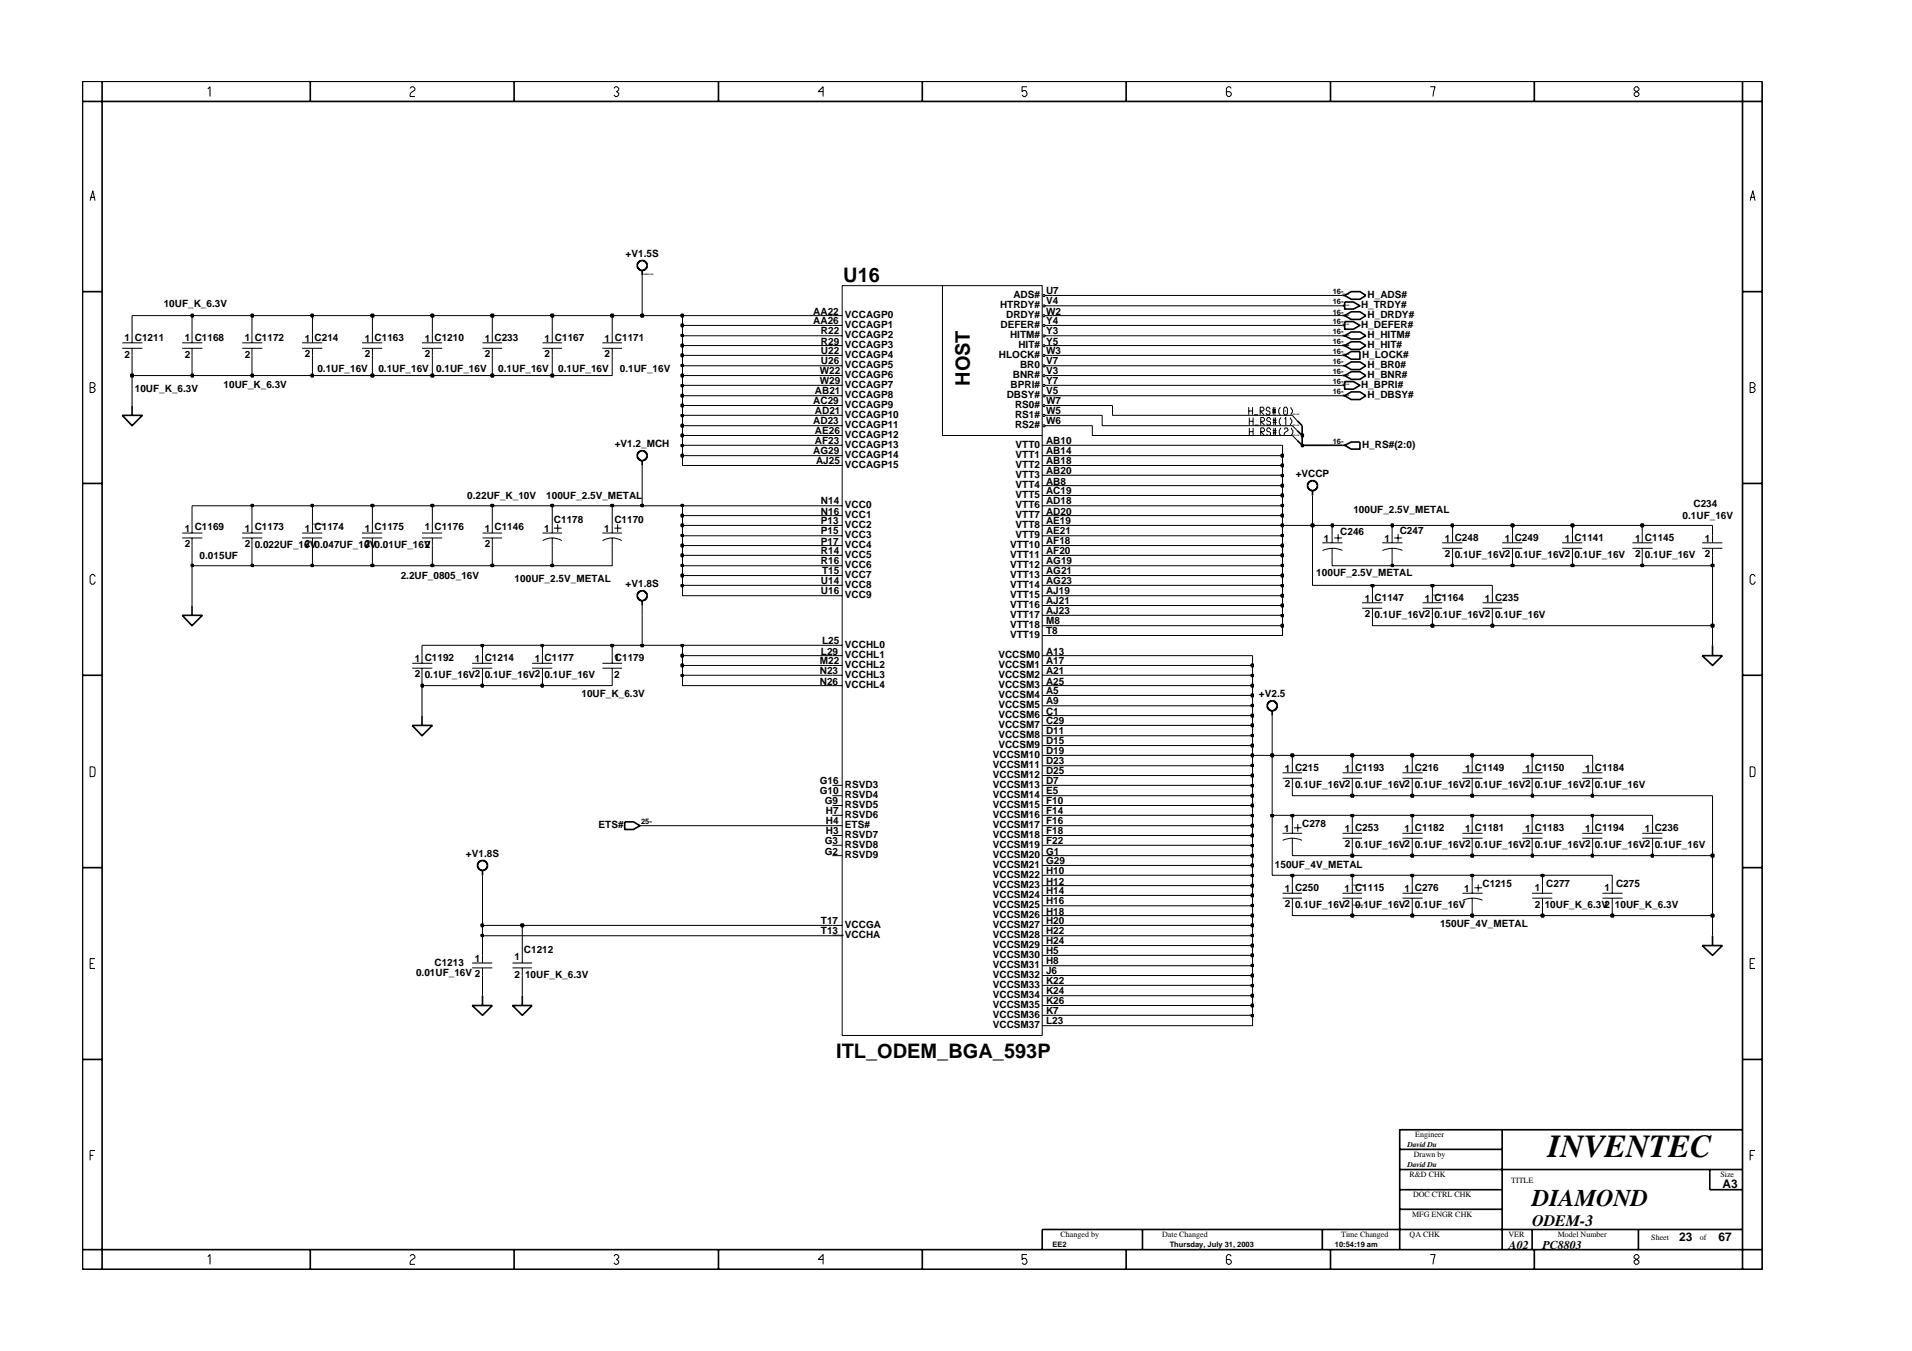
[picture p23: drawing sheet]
<svg xmlns="http://www.w3.org/2000/svg" width="297mm" height="210mm" viewBox="0 0 297 210" stroke-linecap="round" stroke-linejoin="round" font-family="sans-serif">
<defs><g id="words">
<text font-size="5" x="240.5" y="179.7">INVENTEC</text>
<text font-size="3.7" x="238" y="187.3">DIAMOND</text>
<g font-size="3.1">
<text x="131" y="43.8">U16</text>
<text x="150.6" y="60" transform="rotate(-90 150.6 60)">HOST</text>
<text x="129.9" y="164.4">ITL_ODEM_BGA_593P</text>
</g>
<text font-size="2.5" x="238" y="190.4">ODEM-3</text>
<g font-size="1.9">
<text x="267.6" y="184.6">A3</text>
<text x="234.4" y="194.1">A02</text>
<text x="239.6" y="194.1">PC8803</text>
<text x="260.9" y="192.9">23</text>
<text x="267" y="192.9">67</text>
</g>
<g font-size="1.6">
<text x="97.2" y="39.9">+V1.5S</text>
<text x="25.4" y="47.7">10UF_K_6.3V</text>
<text x="155.4" y="47.8">HTRDY#</text>
<text x="157.4" y="46.3">ADS#</text>
<text x="162.5" y="45.7">U7</text>
<text x="162.5" y="47.3">V4</text>
<text x="211.4" y="47.8">H_TRDY#</text>
<text x="212.5" y="46.3">H_ADS#</text>
<text x="19.3" y="52.9">1 C1211</text>
<text x="28.7" y="52.9">1 C1168</text>
<text x="38" y="52.9">1 C1172</text>
<text x="47.4" y="53.1">1 C214</text>
<text x="56.7" y="53.1">1 C1163</text>
<text x="66" y="53.1">1 C1210</text>
<text x="75.3" y="53.1">1 C233</text>
<text x="84.6" y="53.1">1 C1167</text>
<text x="93.9" y="53.1">1 C1171</text>
<text x="126.4" y="48.9">AA22</text>
<text x="126.4" y="50.4">AA26</text>
<text x="127.5" y="51.9">R22</text>
<text x="127.5" y="53.5">R29</text>
<text x="131.3" y="52.5">VCCAGP2</text>
<text x="131.3" y="49.4">VCCAGP0</text>
<text x="131.3" y="51">VCCAGP1</text>
<text x="155.4" y="51">DEFER#</text>
<text x="156.3" y="49.4">DRDY#</text>
<text x="156.9" y="52.5">HITM#</text>
<text x="162.5" y="50.4">Y4</text>
<text x="162.5" y="48.9">W2</text>
<text x="162.5" y="53.5">Y5</text>
<text x="162.5" y="51.9">Y3</text>
<text x="211.4" y="51">H_DEFER#</text>
<text x="212.5" y="49.4">H_DRDY#</text>
<text x="212.5" y="52.5">H_HITM#</text>
<text x="19.3" y="55.6">2</text>
<text x="28.7" y="55.6">2</text>
<text x="38" y="55.6">2</text>
<text x="47.4" y="55.5">2</text>
<text x="49.3" y="57.8">0.1UF_16V</text>
<text x="56.7" y="55.5">2</text>
<text x="58.8" y="57.8">0.1UF_16V</text>
<text x="66" y="55.5">2</text>
<text x="67.8" y="57.8">0.1UF_16V</text>
<text x="75.3" y="55.5">2</text>
<text x="77.4" y="57.8">0.1UF_16V</text>
<text x="84.6" y="55.5">2</text>
<text x="86.7" y="57.8">0.1UF_16V</text>
<text x="93.9" y="55.5">2</text>
<text x="96.3" y="57.8">0.1UF_16V</text>
<text x="127.4" y="58.2">W22</text>
<text x="127.4" y="59.7">W29</text>
<text x="127.5" y="55">U22</text>
<text x="127.5" y="56.6">U26</text>
<text x="131.3" y="54.1">VCCAGP3</text>
<text x="131.3" y="55.6">VCCAGP4</text>
<text x="131.3" y="57.1">VCCAGP5</text>
<text x="131.3" y="58.8">VCCAGP6</text>
<text x="155.2" y="55.6">HLOCK#</text>
<text x="157.3" y="58.8">BNR#</text>
<text x="158.2" y="54.1">HIT#</text>
<text x="158.5" y="57.1">BR0</text>
<text x="162.5" y="58.2">V3</text>
<text x="162.5" y="59.7">Y7</text>
<text x="162.5" y="56.6">V7</text>
<text x="162.5" y="55">W3</text>
<text x="211.6" y="55.6">H_LOCK#</text>
<text x="212.5" y="54.1">H_HIT#</text>
<text x="212.5" y="58.8">H_BNR#</text>
<text x="212.5" y="57.1">H_BR0#</text>
<text x="20.9" y="60.9">10UF_K_6.3V</text>
<text x="34.7" y="60.3">10UF_K_6.3V</text>
<text x="126.4" y="65.9">AD23</text>
<text x="126.4" y="62.8">AC29</text>
<text x="126.6" y="61.2">AB21</text>
<text x="126.6" y="64.4">AD21</text>
<text x="131.3" y="60.3">VCCAGP7</text>
<text x="131.3" y="61.8">VCCAGP8</text>
<text x="131.3" y="63.4">VCCAGP9</text>
<text x="131.3" y="64.9">VCCAGP10</text>
<text x="156.4" y="61.8">DBSY#</text>
<text x="157" y="60.3">BPRI#</text>
<text x="157.7" y="63.4">RS0#</text>
<text x="157.7" y="64.9">RS1#</text>
<text x="162.5" y="61.2">V5</text>
<text x="162.5" y="62.8">W7</text>
<text x="162.5" y="64.4">W5</text>
<text x="162.5" y="65.9">W6</text>
<text x="211.4" y="60.3">H_BPRI#</text>
<text x="212.5" y="61.8">H_DBSY#</text>
<text x="95.5" y="69.4">+V1.2_MCH</text>
<text x="126.4" y="70.5">AG29</text>
<text x="126.6" y="69">AF23</text>
<text x="126.6" y="67.5">AE26</text>
<text x="131.3" y="69.6">VCCAGP13</text>
<text x="131.3" y="71.1">VCCAGP14</text>
<text x="131.3" y="66.5">VCCAGP11</text>
<text x="131.3" y="68.1">VCCAGP12</text>
<text x="157.7" y="66.5">RS2#</text>
<text x="157.8" y="69.6">VTT0</text>
<text x="157.8" y="71.1">VTT1</text>
<text x="162.5" y="69">AB10</text>
<text x="162.5" y="70.5">AB14</text>
<text x="211.6" y="69.6">H_RS#(2:0)</text>
<text x="72.6" y="77.6">0.22UF_K_10V</text>
<text x="84.9" y="77.6">100UF_2.5V_METAL</text>
<text x="126.8" y="72.2">AJ25</text>
<text x="131.3" y="72.7">VCCAGP15</text>
<text x="157.8" y="72.7">VTT2</text>
<text x="157.8" y="74.2">VTT3</text>
<text x="157.8" y="75.9">VTT4</text>
<text x="157.8" y="77.4">VTT5</text>
<text x="162.5" y="72.2">AB18</text>
<text x="162.5" y="73.7">AB20</text>
<text x="162.5" y="75.3">AB8</text>
<text x="162.5" y="76.8">AC19</text>
<text x="201.3" y="74.1">+VCCP</text>
<text x="28.7" y="82.6">1 C1169</text>
<text x="38" y="82.6">1 C1173</text>
<text x="47.4" y="82.6">1 C1174</text>
<text x="56.7" y="82.6">1 C1175</text>
<text x="66" y="82.4">1 C1176</text>
<text x="75.3" y="82.6">1 C1146</text>
<text x="84.5" y="82.6">1</text>
<text x="86.1" y="81.2">C1178</text>
<text x="93.8" y="82.6">1</text>
<text x="95.4" y="81.2">C1170</text>
<text x="127.5" y="78.3">N14</text>
<text x="127.5" y="79.9">N16</text>
<text x="127.5" y="81.5">P13</text>
<text x="127.5" y="83">P15</text>
<text x="131.3" y="78.9">VCC0</text>
<text x="131.3" y="80.5">VCC1</text>
<text x="131.3" y="82">VCC2</text>
<text x="131.3" y="83.6">VCC3</text>
<text x="157.8" y="78.9">VTT6</text>
<text x="157.8" y="80.5">VTT7</text>
<text x="157.8" y="82">VTT8</text>
<text x="157.8" y="83.6">VTT9</text>
<text x="162.5" y="78.3">AD18</text>
<text x="162.5" y="79.9">AD20</text>
<text x="162.5" y="81.5">AE19</text>
<text x="162.5" y="83">AE21</text>
<text x="208.2" y="83.1">C246</text>
<text x="210.3" y="79.7">100UF_2.5V_METAL</text>
<text x="217.5" y="83">C247</text>
<text x="261.4" y="80.7">0.1UF_16V</text>
<text x="263.1" y="78.8">C234</text>
<text x="28.7" y="84.9">2</text>
<text x="31" y="86.9">0.015UF</text>
<text x="38" y="84.9">2</text>
<text x="39.6" y="85.2">0.022UF_16V0.047UF_10V0.01UF_16V</text>
<text x="47.4" y="84.9">2</text>
<text x="56.7" y="84.9">2</text>
<text x="66" y="85.2">2</text>
<text x="75.3" y="84.9">2</text>
<text x="127.5" y="84.6">P17</text>
<text x="127.5" y="86.1">R14</text>
<text x="127.5" y="87.6">R16</text>
<text x="127.7" y="89.3">T15</text>
<text x="131.3" y="85.2">VCC4</text>
<text x="131.3" y="86.7">VCC5</text>
<text x="131.3" y="88.2">VCC6</text>
<text x="131.3" y="89.8">VCC7</text>
<text x="156.9" y="85.2">VTT10</text>
<text x="156.9" y="86.7">VTT11</text>
<text x="156.9" y="88.2">VTT12</text>
<text x="156.9" y="89.8">VTT13</text>
<text x="162.5" y="84.6">AF18</text>
<text x="162.5" y="86.1">AF20</text>
<text x="162.5" y="87.6">AG19</text>
<text x="162.5" y="89.3">AG21</text>
<text x="204.5" y="89.4">100UF_2.5V_METAL</text>
<text x="205.7" y="84.2">1</text>
<text x="215.1" y="84.2">1</text>
<text x="224.5" y="84.2">1 C248</text>
<text x="224.5" y="86.5">2</text>
<text x="226" y="86.7">0.1UF_16V2</text>
<text x="233.8" y="84.2">1 C249</text>
<text x="235.3" y="86.7">0.1UF_16V2</text>
<text x="243.1" y="84.2">1 C1141</text>
<text x="244.6" y="86.7">0.1UF_16V</text>
<text x="254" y="84.2">1 C1145</text>
<text x="254" y="86.5">2</text>
<text x="255.6" y="86.7">0.1UF_16V</text>
<text x="264.9" y="84.2">1</text>
<text x="264.9" y="86.5">2</text>
<text x="62.3" y="90">2.2UF_0805_16V</text>
<text x="80" y="90.4">100UF_2.5V_METAL</text>
<text x="97.2" y="91.2">+V1.8S</text>
<text x="127.5" y="90.8">U14</text>
<text x="127.5" y="92.3">U16</text>
<text x="131.3" y="91.3">VCC8</text>
<text x="131.3" y="92.9">VCC9</text>
<text x="156.9" y="94.5">VTT16</text>
<text x="156.9" y="91.3">VTT14</text>
<text x="156.9" y="92.9">VTT15</text>
<text x="162.5" y="93.9">AJ21</text>
<text x="162.5" y="95.4">AJ23</text>
<text x="162.5" y="90.8">AG23</text>
<text x="162.5" y="92.3">AJ19</text>
<text x="212" y="95.9">2</text>
<text x="212" y="93.5">1 C1147</text>
<text x="221.3" y="93.5">1 C1164</text>
<text x="230.7" y="93.5">1 C235</text>
<text x="127.5" y="101.7">L29</text>
<text x="127.7" y="100.1">L25</text>
<text x="131.3" y="100.7">VCCHL0</text>
<text x="156.9" y="96">VTT17</text>
<text x="156.9" y="97.5">VTT18</text>
<text x="156.9" y="99.1">VTT19</text>
<text x="162.5" y="101.7">A13</text>
<text x="162.5" y="97">M8</text>
<text x="162.5" y="98.6">T8</text>
<text x="213.6" y="96">0.1UF_16V2</text>
<text x="222.9" y="96">0.1UF_16V2</text>
<text x="232.3" y="96">0.1UF_16V</text>
<text x="64.5" y="105.2">2</text>
<text x="64.5" y="102.8">1 C1192</text>
<text x="66" y="105.3">0.1UF_16V2</text>
<text x="73.8" y="102.8">1 C1214</text>
<text x="75.3" y="105.3">0.1UF_16V2</text>
<text x="83.1" y="102.8">1 C1177</text>
<text x="84.6" y="105.3">0.1UF_16V</text>
<text x="95.4" y="102.6">1</text>
<text x="95.4" y="105.3">2</text>
<text x="95.5" y="102.6">C1179</text>
<text x="127.4" y="103.2">M22</text>
<text x="127.4" y="104.7">N23</text>
<text x="127.4" y="106.4">N26</text>
<text x="131.3" y="102.3">VCCHL1</text>
<text x="131.3" y="103.8">VCCHL2</text>
<text x="131.3" y="105.3">VCCHL3</text>
<text x="131.3" y="106.9">VCCHL4</text>
<text x="155.1" y="102.3">VCCSM0</text>
<text x="155.1" y="103.8">VCCSM1</text>
<text x="155.1" y="106.9">VCCSM3</text>
<text x="155.1" y="105.3">VCCSM2</text>
<text x="162.5" y="103.2">A17</text>
<text x="162.5" y="107.9">A5</text>
<text x="162.5" y="106.4">A25</text>
<text x="162.5" y="104.7">A21</text>
<text x="90.3" y="108.2">10UF_K_6.3V</text>
<text x="155.1" y="113.1">VCCSM7</text>
<text x="155.1" y="108.5">VCCSM4</text>
<text x="155.1" y="110">VCCSM5</text>
<text x="155.1" y="111.6">VCCSM6</text>
<text x="162.5" y="112.5">C29</text>
<text x="162.5" y="109.4">A9</text>
<text x="162.5" y="111">C1</text>
<text x="195.6" y="108.3">+V2.5</text>
<text x="154.2" y="117.8">VCCSM10</text>
<text x="154.2" y="119.3">VCCSM11</text>
<text x="155.1" y="114.6">VCCSM8</text>
<text x="155.1" y="116.2">VCCSM9</text>
<text x="162.5" y="117.2">D19</text>
<text x="162.5" y="114.1">D11</text>
<text x="162.5" y="115.7">D15</text>
<text x="162.5" y="118.7">D23</text>
<text x="199.6" y="119.9">1 C215</text>
<text x="208.9" y="119.9">1 C1193</text>
<text x="218.2" y="119.9">1 C216</text>
<text x="227.6" y="119.9">1 C1149</text>
<text x="236.9" y="119.9">1 C1150</text>
<text x="246.2" y="119.9">1 C1184</text>
<text x="127.4" y="123.4">G10</text>
<text x="127.4" y="121.9">G16</text>
<text x="128.1" y="125">G9</text>
<text x="131.3" y="122.4">RSVD3</text>
<text x="131.3" y="123.9">RSVD4</text>
<text x="131.3" y="125.6">RSVD5</text>
<text x="154.2" y="120.9">VCCSM12</text>
<text x="154.2" y="122.4">VCCSM13</text>
<text x="154.2" y="123.9">VCCSM14</text>
<text x="154.2" y="125.6">VCCSM15</text>
<text x="162.5" y="120.3">D25</text>
<text x="162.5" y="121.9">D7</text>
<text x="162.5" y="123.4">E5</text>
<text x="162.5" y="125">F10</text>
<text x="199.6" y="122.3">2</text>
<text x="201.2" y="122.4">0.1UF_16V2</text>
<text x="210.5" y="122.4">0.1UF_16V2</text>
<text x="219.8" y="122.4">0.1UF_16V2</text>
<text x="229.1" y="122.4">0.1UF_16V2</text>
<text x="238.4" y="122.4">0.1UF_16V2</text>
<text x="247.8" y="122.4">0.1UF_16V</text>
<text x="93" y="128.6">ETS#</text>
<text x="128.1" y="131.2">G3</text>
<text x="128.3" y="126.5">H7</text>
<text x="128.3" y="129.6">H3</text>
<text x="128.3" y="128">H4</text>
<text x="131.3" y="127.1">RSVD6</text>
<text x="131.3" y="130.2">RSVD7</text>
<text x="131.3" y="131.7">RSVD8</text>
<text x="131.3" y="128.6">ETS#</text>
<text x="154.2" y="127.1">VCCSM16</text>
<text x="154.2" y="128.6">VCCSM17</text>
<text x="154.2" y="130.2">VCCSM18</text>
<text x="154.2" y="131.7">VCCSM19</text>
<text x="162.5" y="126.5">F14</text>
<text x="162.5" y="128">F16</text>
<text x="162.5" y="129.6">F18</text>
<text x="162.5" y="131.2">F22</text>
<text x="199.5" y="129.2">1</text>
<text x="202.3" y="128.5">C278</text>
<text x="208.9" y="129.2">1 C253</text>
<text x="208.9" y="131.6">2</text>
<text x="210.5" y="131.8">0.1UF_16V2</text>
<text x="218.2" y="129.2">1 C1182</text>
<text x="219.8" y="131.8">0.1UF_16V2</text>
<text x="227.6" y="129.2">1 C1181</text>
<text x="229.1" y="131.8">0.1UF_16V2</text>
<text x="236.9" y="129.2">1 C1183</text>
<text x="238.4" y="131.8">0.1UF_16V2</text>
<text x="246.2" y="129.2">1 C1194</text>
<text x="247.8" y="131.8">0.1UF_16V2</text>
<text x="255.6" y="129.2">1 C236</text>
<text x="257.1" y="131.8">0.1UF_16V</text>
<text x="72.4" y="133.1">+V1.8S</text>
<text x="128.1" y="132.8">G2</text>
<text x="131.3" y="133.3">RSVD9</text>
<text x="154.2" y="134.9">VCCSM21</text>
<text x="154.2" y="136.4">VCCSM22</text>
<text x="154.2" y="133.3">VCCSM20</text>
<text x="162.5" y="134.3">G29</text>
<text x="162.5" y="135.8">H10</text>
<text x="162.5" y="137.4">H12</text>
<text x="162.5" y="132.8">G1</text>
<text x="198.1" y="134.9">150UF_4V_METAL</text>
<text x="230.3" y="137.8">C1215</text>
<text x="240.2" y="137.8">C277</text>
<text x="251.1" y="137.8">C275</text>
<text x="127.5" y="143.6">T17</text>
<text x="154.2" y="138">VCCSM23</text>
<text x="154.2" y="139.5">VCCSM24</text>
<text x="154.2" y="141">VCCSM25</text>
<text x="154.2" y="142.7">VCCSM26</text>
<text x="162.5" y="139">H14</text>
<text x="162.5" y="140.5">H16</text>
<text x="162.5" y="142.1">H18</text>
<text x="162.5" y="143.6">H20</text>
<text x="199.6" y="138.5">1 C250</text>
<text x="199.6" y="140.9">2</text>
<text x="201.2" y="141.1">0.1UF_16V2</text>
<text x="208.9" y="138.5">1 C1115</text>
<text x="210.5" y="141.1">0.1UF_16V2</text>
<text x="218.2" y="138.5">1 C276</text>
<text x="219.8" y="141.1">0.1UF_16V</text>
<text x="227.4" y="138.5">1</text>
<text x="238.4" y="138.4">1</text>
<text x="238.4" y="141.1">2</text>
<text x="240" y="141.1">10UF_K_6.3V2</text>
<text x="249.3" y="138.4">1</text>
<text x="250.9" y="141.1">10UF_K_6.3V</text>
<text x="73.8" y="149.5">1</text>
<text x="80" y="149.2">1</text>
<text x="81.4" y="148">C1212</text>
<text x="127.5" y="145.1">T13</text>
<text x="131.3" y="144.2">VCCGA</text>
<text x="131.3" y="145.7">VCCHA</text>
<text x="154.2" y="148.8">VCCSM30</text>
<text x="154.2" y="144.2">VCCSM27</text>
<text x="154.2" y="145.7">VCCSM28</text>
<text x="154.2" y="147.3">VCCSM29</text>
<text x="162.5" y="149.8">H8</text>
<text x="162.5" y="145.1">H22</text>
<text x="162.5" y="146.7">H24</text>
<text x="162.5" y="148.3">H5</text>
<text x="223.7" y="144">150UF_4V_METAL</text>
<text x="64.6" y="151.6">0.01UF_16V 2</text>
<text x="67.5" y="150">C1213</text>
<text x="80" y="152">2</text>
<text x="81.6" y="152">10UF_K_6.3V</text>
<text x="154.2" y="150.4">VCCSM31</text>
<text x="154.2" y="152">VCCSM32</text>
<text x="154.2" y="153.5">VCCSM33</text>
<text x="154.2" y="155">VCCSM34</text>
<text x="162.5" y="151.4">J6</text>
<text x="162.5" y="152.9">K22</text>
<text x="162.5" y="154.4">K24</text>
<text x="154.2" y="156.6">VCCSM35</text>
<text x="154.2" y="158.2">VCCSM36</text>
<text x="154.2" y="159.7">VCCSM37</text>
<text x="162.5" y="156.1">K26</text>
<text x="162.5" y="157.6">K7</text>
<text x="162.5" y="159.1">L23</text>
</g>
<g font-size="1.2">
<text x="207" y="47.3">16-</text>
<text x="207" y="45.7">16-</text>
<text x="207" y="51.9">16-</text>
<text x="207" y="53.5">16-</text>
<text x="207" y="48.9">16-</text>
<text x="207" y="50.4">16-</text>
<text x="207" y="56.6">16-</text>
<text x="207" y="59.7">16-</text>
<text x="207" y="58.2">16-</text>
<text x="207" y="55">16-</text>
<text x="207" y="61.2">16-</text>
<text x="207" y="69">16-</text>
<text x="99.6" y="128">25-</text>
<text x="218.6" y="178.2">David Du</text>
<text x="219.6" y="179.8">Drawn by</text>
<text x="219.9" y="176.7">Engineer</text>
<text x="218.6" y="181.3">David Du</text>
<text x="219" y="182.9">R&amp;D CHK</text>
<text x="234.8" y="183.8">TITLE</text>
<text x="267.3" y="182.9">Size</text>
<text x="219.4" y="189.2">MFG ENGR CHK</text>
<text x="219.5" y="186">DOC CTRL CHK</text>
<text x="163.5" y="193.7">EE2</text>
<text x="164.8" y="192.2">Changed by</text>
<text x="180.6" y="192.2">Date Changed</text>
<text x="181.7" y="193.7">Thursday, July 31, 2003</text>
<text x="207.4" y="193.7">10:54:19 am</text>
<text x="208.4" y="192.2">Time Changed</text>
<text x="219" y="192.2">QA CHK</text>
<text x="234.3" y="192.2">VER</text>
<text x="242" y="192.2">Model Number</text>
<text x="256.5" y="192.7">Sheet</text>
<text x="264.1" y="192.7">of</text>
</g>
<g font-size=".3">
<text x="99.8" y="42.8">POWER15/5</text>
<text x="208.6" y="45.9">GTL4/8</text>
<text x="208.6" y="47.5">GTL4/8</text>
<text x="208.6" y="50.6">GTL4/8</text>
<text x="208.6" y="49">GTL4/8</text>
<text x="208.6" y="53.7">GTL4/8</text>
<text x="208.6" y="52.2">GTL4/8</text>
<text x="208.6" y="58.3">GTL4/8</text>
<text x="208.6" y="59.9">GTL4/8</text>
<text x="208.6" y="55.2">GTL4/8</text>
<text x="200.8" y="64.5">GTL4/8</text>
<text x="208.6" y="61.5">GTL4/8</text>
<text x="200.8" y="66.1">GTL4/8</text>
<text x="200.8" y="67.7">GTL4/8</text>
<text x="48.5" y="81.6">POWER15/5</text>
<text x="222.5" y="92.6">POWER15/5</text>
<text x="210.1" y="137.6">POWER15/5</text>
<text x="210.1" y="140.7">POWER15/5</text>
<text x="129.3" y="145.4">POWER15/5</text>
</g>
</g></defs>
<g fill="none" stroke="#000" stroke-width=".25">
<path d="M99.3 40.7a.55 .55 0 0 1 1 0l.2 .3-.1 .7-.4 .3h-.5l-.5-.5v-.5zM99.8 42v.8M208.6 49h.3M208.6 45.9h.3M208.6 52.2h.3M208.6 53.7h.3M208.6 58.3h.3M208.6 47.5h.3M208.6 59.9h.3M208.6 56.8h.3M208.6 50.6h.3M208.6 55.2h.3"/>
<path d="M208.9 49l1-.6h1.4l.9 .6-.9 .6h-1.4zM208.9 45.9l1-.6h1.4l.9 .6-.9 .6h-1.4zM208.9 52.2l1-.6h1.4l.9 .6-.9 .5h-1.4zM208.9 53.7l1-.6h1.4l.9 .6-.9 .6h-1.4zM208.9 58.3l1-.5h1.4l.9 .5-.9 .6h-1.4zM208.9 46.9h1.4l1 .6-1 .5h-1.4zM208.9 59.3h1.4l1 .6-1 .6h-1.4zM208.9 56.8l1-.6h1.4l.9 .6-.9 .6h-1.4zM208.9 50h1.4l1 .6-1 .6h-1.4zM208.9 55.2l1-.6h1.4v1.2h-1.4zM19 64.5h3.1l-1.6 1.6zM20.5 63v1.5"/>
<path d="M99.2 70.3l.1-.1a.55 .55 0 0 1 1 .1l.2 .2v.5l-.5 .6h-.5l-.4-.4-.1-.7zM99.8 71.6v.7M201.5 68.4l.8 .8M201.5 65.4l.8 .7M201.5 66.9l.8 .8M203.2 75l.3-.1a.55 .55 0 0 1 .9 0l.3 .3v.5l-.5 .5h-.5l-.5-.3-.1-.2zM203.9 76.2v.8M208.6 69.2h.3M208.6 61.5h.3M208.9 69.2l1-.5h1.4v1.1h-1.4zM208.9 61.5l1-.6h1.4l.9 .6-.9 .6h-1.4zM28.3 95.6h3.1l-1.6 1.6z"/>
<path d="M29.8 94.1v1.5M99.3 92a.55 .55 0 0 1 1 0l.2 .3-.1 .7-.4 .3h-.5l-.5-.5v-.5zM99.8 93.3v.8M64 112.7h3.2l-1.6 1.6zM65.6 111.2v1.5M197 109.1h.2a.55 .55 0 0 1 .9 0l.3 .3v.5l-.5 .5h-.5l-.4-.3-.1-.7zM197.6 110.4v.8M264.4 101.9h3.2l-1.5 1.5zM266.1 100.3v1.6M74.5 133.9a.55 .55 0 0 1 1 .1l.2 .2-.1 .7-.4 .3h-.5l-.5-.5v-.5zM75 135.2v.8M97.1 127.7h1.3l1 .6-1 .6h-1.3z"/>
<path d="M73.3 156.2h3.2l-1.5 1.5zM75 154.7v1.5M79.6 156.2h3.1l-1.6 1.5zM81.1 154.7v1.5M264.4 146.9h3.2l-1.5 1.5zM266.1 145.4v1.5"/>
</g>
<g fill="none" stroke="#000" stroke-width=".16">
<path d="M19 53.3h3.1M19 54.1h3.1M20.5 52.2v1.1M20.5 54.1v1.1M28.3 53.3h3.1M28.3 54.1h3.1M29.8 52.2v1.1M29.8 54.1v1.1M37.6 53.3h3.2M37.6 54.1h3.2M39.1 52.2v1.1M39.1 54.1v1.1"/>
<path d="M46.9 53.3h3.2M46.9 54.1h3.2M48.5 52.2v1.1M48.5 54.1v1.1M56.2 53.3h3.2M56.2 54.1h3.2M57.9 52.2v1.1M57.9 54.1v1.1M65.6 53.3h3.1M65.6 54.1h3.1M67.2 52.2v1.1M67.2 54.1v1.1"/>
<path d="M75 53.3h3M75 54.1h3M76.5 52.2v1.1M76.5 54.1v1.1M84.3 53.3h3M84.3 54.1h3M85.8 52.2v1.1M85.8 54.1v1.1M93.6 53.3h3M93.6 54.1h3M95.1 52.2v1.1M95.1 54.1v1.1"/>
<path d="M129.3 49h1.5M129.3 50.6h1.5M129.3 52.2h1.5M129.3 53.7h1.5M129.3 55.2h1.5M129.3 56.8h1.5M129.3 58.3h1.5M129.3 59.9h1.5M130.8 44.4h31.1v116.5h-31.1zM146.4 44.4v23.3h15.5M162.3 49h1.2M162.3 50.6h1.2"/>
<path d="M162.3 52.2h1.2M162.3 53.7h1.2M162.3 55.2h1.2M162.3 56.8h1.2M162.3 58.3h1.2M162.3 59.9h1.2M162.3 45.9h1.2M162.3 47.5h1.2M129.3 61.5h1.5M129.3 63h1.5M129.3 64.5h1.5M129.3 66.1h1.5"/>
<path d="M129.3 67.7h1.5M129.3 69.2h1.5M129.3 70.8h1.5M129.3 72.3h1.5M129.3 78.6h1.5M161.9 69.2h1.6M161.9 70.8h1.6M161.9 72.3h1.6M161.9 73.8h1.6M161.9 75.5h1.6M161.9 77h1.6M161.9 78.6h1.6"/>
<path d="M162.3 61.5h1.2M162.3 63h1.2M162.3 64.5h1.2M162.3 66.1h1.2M200.8 67.7l.7 .7M200.8 64.5l.7 .9M200.8 66.1l.7 .8M28.3 82.8h3.1M28.3 83.6h3.1M29.8 81.6v1.2M29.8 83.6v1.2M37.6 82.8h3.2"/>
<path d="M37.6 83.6h3.2M39.1 81.6v1.2M39.1 83.6v1.2M46.9 82.8h3.2M46.9 83.6h3.2M48.5 81.6v1.2M48.5 83.6v1.2M56.2 82.8h3.2M56.2 83.6h3.2M57.9 81.6v1.2M57.9 83.6v1.2M65.6 82.8h3.1"/>
<path d="M65.6 83.6h3.1M67.2 81.6v1.2M67.2 83.6v1.2M75 82.8h3M75 83.6h3M76.5 81.6v1.2M76.5 83.6v1.2M84.3 82.8h3M84.3 84a2.88 2.88 0 0 1 3 0M85.8 81.6v1.2M85.8 83.6v1.2M86 82.1h1.2"/>
<path d="M86.6 81.5v1.1M93.6 82.8h3M93.6 84a2.88 2.88 0 0 1 3 0M95.1 81.6v1.2M95.1 83.6v1.2M95.4 82.1h1.1M96 81.5v1.1M129.3 80.1h1.5M129.3 81.6h1.5M129.3 83.2h1.5M129.3 84.8h1.5M129.3 86.3h1.5"/>
<path d="M129.3 87.9h1.5M129.3 89.4h1.5M129.3 90.9h1.5M129.3 92.6h1.5M161.9 80.1h1.6M161.9 81.6h1.6M161.9 83.2h1.6M161.9 84.8h1.6M161.9 86.3h1.6M161.9 87.9h1.6M161.9 89.4h1.6M161.9 90.9h1.6"/>
<path d="M161.9 92.6h1.6M161.9 94.1h1.6M161.9 95.6h1.6M161.9 97.2h1.6M161.9 98.7h1.6M205.4 84.3h3.2M207 83.2v1.1M207 85.2v1.1M207.3 83.6h1.2M207.9 83v1.2M208.6 85.5a3.7 3.7 0 0 0-3.1 0M211.6 93.7h3.1"/>
<path d="M211.6 94.5h3.1M213.2 92.6v1.1M213.2 94.5v1.1M214.7 84.3h3.2M216.3 83.2v1.1M216.3 85.2v1.1M216.6 83.6h1.2M217.2 83v1.2M217.9 85.5a3.7 3.7 0 0 0-3.1 0M221 93.7h3.1M221 94.5h3.1M222.5 92.6v1.1"/>
<path d="M222.5 94.5v1.1M224.1 84.3h3.1M224.1 85.2h3.1M225.7 83.2v1.1M225.7 85.2v1.1M230.3 93.7h3.1M230.3 94.5h3.1M231.8 92.6v1.1M231.8 94.5v1.1M233.4 84.3h3.1M233.4 85.2h3.1M235 83.2v1.1"/>
<path d="M235 85.2v1.1M242.7 84.3h3.1M242.7 85.2h3.1M244.3 83.2v1.1M244.3 85.2v1.1M253.6 84.3h3.1M253.6 85.2h3.1M255.1 83.2v1.1M255.1 85.2v1.1M264.4 84.3h3.2M264.4 85.2h3.2M266.1 83.2v1.1"/>
<path d="M266.1 85.2v1.1M64 103.1h3.2M64 103.8h3.2M65.6 101.9v1.2M65.6 103.8v1.1M73.3 103.1h3.2M73.3 103.8h3.2M75 101.9v1.2M75 103.8v1.1M82.7 103.1h3.1M82.7 103.8h3.1M84.3 101.9v1.2"/>
<path d="M84.3 103.8v1.1M93.6 103.1h3M93.6 103.8h3M95.1 101.9v1.2M95.1 103.8v1.1M129.3 100.3h1.5M129.3 101.9h1.5M129.3 103.4h1.5M129.3 104.9h1.5M129.3 106.5h1.5M161.9 101.9h1.6M161.9 103.4h1.6"/>
<path d="M161.9 104.9h1.6M161.9 106.5h1.6M161.9 108h1.6M161.9 109.7h1.6M161.9 111.2h1.6M161.9 112.7h1.6M161.9 114.3h1.6M161.9 115.8h1.6M161.9 117.4h1.6M161.9 119h1.6M200.8 119v1.1M210.1 119v1.1"/>
<path d="M219.4 119v1.1M228.7 119v1.1M238 119v1.1M247.4 119v1.1M99.4 128.3h.4M129.3 125.2h1.5M129.3 126.7h1.5M129.3 122h1.5M129.3 123.6h1.5M129.3 128.3h1.5M129.3 129.8h1.5M129.3 131.3h1.5"/>
<path d="M129.3 132.9h1.5M161.9 125.2h1.6M161.9 126.7h1.6M161.9 120.5h1.6M161.9 122h1.6M161.9 123.6h1.6M161.9 128.3h1.6M161.9 129.8h1.6M161.9 131.3h1.6M161.9 132.9h1.6M161.9 134.5h1.6M161.9 136h1.6"/>
<path d="M161.9 137.6h1.6M161.9 139.1h1.6M199.2 129.5h3.1M199.2 120.1h3.1M199.2 120.9h3.1M199.2 138.8h3.1M199.2 139.5h3.1M199.3 130.6a3.6 3.6 0 0 1 3 0M200.8 120.9v1.1M200.8 128.3v1.2M200.8 130.2v1.1M200.8 137.6v1.2"/>
<path d="M200.8 139.5v1.2M201 128.6h1.2M201.6 128v1.2M208.6 129.5h3M208.6 130.2h3M208.6 120.1h3M208.6 120.9h3M208.6 138.8h3M208.6 139.5h3M210.1 120.9v1.1M210.1 128.3v1.2M210.1 130.2v1.1"/>
<path d="M210.1 137.6v1.2M210.1 139.5v1.2M217.9 129.5h3.1M217.9 130.2h3.1M217.9 120.1h3.1M217.9 120.9h3.1M217.9 138.8h3.1M217.9 139.5h3.1M219.4 120.9v1.1M219.4 128.3v1.2M219.4 130.2v1.1M219.4 137.6v1.2"/>
<path d="M219.4 139.5v1.2M227.2 129.5h3.1M227.2 130.2h3.1M227.2 120.1h3.1M227.2 120.9h3.1M227.2 138.8h3.1M228.7 120.9v1.1M228.7 128.3v1.2M228.7 130.2v1.1M228.7 137.6v1.2M228.7 139.5v1.2M229.1 137.9h1.1"/>
<path d="M229.6 137.4v1.1M230.3 139.9a3.7 3.7 0 0 0-3.1 0M236.5 129.5h3.1M236.5 130.2h3.1M236.5 120.1h3.1M236.5 120.9h3.1M238 120.9v1.1M238 128.3v1.2M238 130.2v1.1M238 138.8h3.2M238 139.5h3.2M239.6 137.6v1.2"/>
<path d="M239.6 139.5v1.2M245.8 129.5h3.1M245.8 130.2h3.1M245.8 120.1h3.1M245.8 120.9h3.1M247.4 120.9v1.1M247.4 128.3v1.2M247.4 130.2v1.1M248.9 138.8h3.2M248.9 139.5h3.2M250.5 137.6v1.2M250.5 139.5v1.2"/>
<path d="M255.1 129.5h3.2M255.1 130.2h3.2M256.7 128.3v1.2M256.7 130.2v1.1M73.3 149.6h3.2M73.3 150.4h3.2M75 148.4v1.2M75 150.4v1.2M79.6 149.6h3.1M79.6 150.4h3.1M81.1 148.4v1.2M81.1 150.4v1.2"/>
<path d="M129.3 143.8h1.5M129.3 145.4h1.5M161.9 157.7h32.7v1.7h-32.7M161.9 143.8h1.6M161.9 145.4h1.6M161.9 140.7h1.6M161.9 142.3h1.6M161.9 146.9h1.6M161.9 148.4h1.6M161.9 150h1.6M161.9 151.6h1.6M161.9 153.1h1.6"/>
<path d="M161.9 154.7h1.6M161.9 156.2h1.6"/>
<circle cx="162.2" cy="58.4" r=".17"/>
<circle cx="162.2" cy="47.5" r=".17"/>
<circle cx="162.2" cy="45.9" r=".17"/>
<circle cx="162.2" cy="55.2" r=".17"/>
<circle cx="162.2" cy="53.7" r=".17"/>
<circle cx="162.2" cy="50.6" r=".17"/>
<circle cx="162.2" cy="56.8" r=".17"/>
<circle cx="162.2" cy="52.2" r=".17"/>
<circle cx="162.2" cy="59.9" r=".17"/>
<circle cx="162.2" cy="49.1" r=".17"/>
<circle cx="162.2" cy="66.2" r=".17"/>
<circle cx="162.2" cy="64.6" r=".17"/>
<circle cx="162.2" cy="63" r=".17"/>
<circle cx="162.2" cy="61.5" r=".17"/>
</g>
<path d="M194.4 157.7h.3v.2h-.3z" fill-rule="evenodd" fill="#c2c2c2" stroke="#000" stroke-width=".25"/>
<path d="M194.4 157.7h.3v.2h-.3z" fill="none" stroke="#000" stroke-width=".25"/>
<path d="M163.5 156.2h31.1v1.5" fill="none" stroke="#000" stroke-width=".16"/>
<path d="M194.4 156.1h.3v.3h-.3z" fill-rule="evenodd" fill="#c2c2c2" stroke="#000" stroke-width=".25"/>
<path d="M194.4 156.1h.3v.3h-.3z" fill="none" stroke="#000" stroke-width=".25"/>
<path d="M75 151.6v3.1M81.1 151.6v3.1M163.5 154.7h31.1v1.5" fill="none" stroke="#000" stroke-width=".16"/>
<path d="M194.4 154.5h.3v.4h-.3z" fill-rule="evenodd" fill="#c2c2c2" stroke="#000" stroke-width=".25"/>
<path d="M194.4 154.5h.3v.4h-.3z" fill="none" stroke="#000" stroke-width=".25"/>
<path d="M163.5 153.1h31.1v1.6" fill="none" stroke="#000" stroke-width=".16"/>
<path d="M194.4 153h.3v.3h-.3z" fill-rule="evenodd" fill="#c2c2c2" stroke="#000" stroke-width=".25"/>
<path d="M194.4 153h.3v.3h-.3z" fill="none" stroke="#000" stroke-width=".25"/>
<path d="M163.5 151.6h31.1v1.5" fill="none" stroke="#000" stroke-width=".16"/>
<path d="M194.4 151.4h.3v.3h-.3z" fill-rule="evenodd" fill="#c2c2c2" stroke="#000" stroke-width=".25"/>
<path d="M194.4 151.4h.3v.3h-.3z" fill="none" stroke="#000" stroke-width=".25"/>
<path d="M163.5 150h31.1v1.6" fill="none" stroke="#000" stroke-width=".16"/>
<path d="M194.4 149.9h.3v.2h-.3z" fill-rule="evenodd" fill="#c2c2c2" stroke="#000" stroke-width=".25"/>
<path d="M194.4 149.9h.3v.2h-.3z" fill="none" stroke="#000" stroke-width=".25"/>
<path d="M75 145.4v3M81.1 143.8v4.6M163.5 148.4h31.1v1.6" fill="none" stroke="#000" stroke-width=".16"/>
<path d="M194.4 148.3h.3v.3h-.3z" fill-rule="evenodd" fill="#c2c2c2" stroke="#000" stroke-width=".25"/>
<path d="M194.4 148.3h.3v.3h-.3z" fill="none" stroke="#000" stroke-width=".25"/>
<path d="M163.5 146.9h31.1v1.5" fill="none" stroke="#000" stroke-width=".16"/>
<path d="M194.4 146.7h.3v.4h-.3z" fill-rule="evenodd" fill="#c2c2c2" stroke="#000" stroke-width=".25"/>
<path d="M194.4 146.7h.3v.4h-.3z" fill="none" stroke="#000" stroke-width=".25"/>
<path d="M194.6 145.4v1.5" fill="none" stroke="#000" stroke-width=".16"/>
<path d="M74.8 145.2h.2v.3h-.2z" fill-rule="evenodd" fill="#c2c2c2" stroke="#000" stroke-width=".25"/>
<path d="M74.8 145.2h.2v.3h-.2z" fill="none" stroke="#000" stroke-width=".25"/>
<path d="M75 143.8v1.6h54.3M163.5 145.4h31.1" fill="none" stroke="#000" stroke-width=".16"/>
<path d="M194.4 145.2h.3v.3h-.3z" fill-rule="evenodd" fill="#c2c2c2" stroke="#000" stroke-width=".25"/>
<path d="M194.4 145.2h.3v.3h-.3z" fill="none" stroke="#000" stroke-width=".25"/>
<path d="M194.6 143.8v1.6M266.1 142.3v3.1" fill="none" stroke="#000" stroke-width=".16"/>
<path d="M74.8 143.6h.2v.3h-.2z" fill-rule="evenodd" fill="#c2c2c2" stroke="#000" stroke-width=".25"/>
<path d="M74.8 143.6h.2v.3h-.2z" fill="none" stroke="#000" stroke-width=".25"/>
<path d="M75 136v7.8h6.1" fill="none" stroke="#000" stroke-width=".16"/>
<path d="M81 143.6h.3v.3h-.3z" fill-rule="evenodd" fill="#c2c2c2" stroke="#000" stroke-width=".25"/>
<path d="M81 143.6h.3v.3h-.3z" fill="none" stroke="#000" stroke-width=".25"/>
<path d="M81.1 143.8h48.2M163.5 143.8h31.1" fill="none" stroke="#000" stroke-width=".16"/>
<path d="M194.4 143.6h.3v.3h-.3z" fill-rule="evenodd" fill="#c2c2c2" stroke="#000" stroke-width=".25"/>
<path d="M194.4 143.6h.3v.3h-.3z" fill="none" stroke="#000" stroke-width=".25"/>
<path d="M163.5 142.3h31.1v1.5" fill="none" stroke="#000" stroke-width=".16"/>
<path d="M194.4 142.1h.3v.3h-.3z" fill-rule="evenodd" fill="#c2c2c2" stroke="#000" stroke-width=".25"/>
<path d="M194.4 142.1h.3v.3h-.3z" fill="none" stroke="#000" stroke-width=".25"/>
<path d="M194.6 140.7v1.6M200.8 140.7v1.6h9.3" fill="none" stroke="#000" stroke-width=".16"/>
<path d="M209.9 142.1h.4v.3h-.4z" fill-rule="evenodd" fill="#c2c2c2" stroke="#000" stroke-width=".25"/>
<path d="M209.9 142.1h.4v.3h-.4z" fill="none" stroke="#000" stroke-width=".25"/>
<path d="M210.1 140.7v1.6h9.3" fill="none" stroke="#000" stroke-width=".16"/>
<path d="M219.2 142.1h.4v.3h-.4z" fill-rule="evenodd" fill="#c2c2c2" stroke="#000" stroke-width=".25"/>
<path d="M219.2 142.1h.4v.3h-.4z" fill="none" stroke="#000" stroke-width=".25"/>
<path d="M219.4 140.7v1.6h9.3" fill="none" stroke="#000" stroke-width=".16"/>
<path d="M228.5 142.1h.4v.3h-.4z" fill-rule="evenodd" fill="#c2c2c2" stroke="#000" stroke-width=".25"/>
<path d="M228.5 142.1h.4v.3h-.4z" fill="none" stroke="#000" stroke-width=".25"/>
<path d="M228.7 140.7v1.6h10.9" fill="none" stroke="#000" stroke-width=".16"/>
<path d="M239.5 142.1h.3v.3h-.3z" fill-rule="evenodd" fill="#c2c2c2" stroke="#000" stroke-width=".25"/>
<path d="M239.5 142.1h.3v.3h-.3z" fill="none" stroke="#000" stroke-width=".25"/>
<path d="M239.6 140.7v1.6h10.9" fill="none" stroke="#000" stroke-width=".16"/>
<path d="M250.3 142.1h.3v.3h-.3z" fill-rule="evenodd" fill="#c2c2c2" stroke="#000" stroke-width=".25"/>
<path d="M250.3 142.1h.3v.3h-.3z" fill="none" stroke="#000" stroke-width=".25"/>
<path d="M250.5 140.7v1.6h15.6" fill="none" stroke="#000" stroke-width=".16"/>
<path d="M265.9 142.1h.3v.3h-.3z" fill-rule="evenodd" fill="#c2c2c2" stroke="#000" stroke-width=".25"/>
<path d="M265.9 142.1h.3v.3h-.3z" fill="none" stroke="#000" stroke-width=".25"/>
<path d="M266.1 132.9v9.4M163.5 140.7h31.1" fill="none" stroke="#000" stroke-width=".16"/>
<path d="M194.4 140.6h.3v.2h-.3z" fill-rule="evenodd" fill="#c2c2c2" stroke="#000" stroke-width=".25"/>
<path d="M194.4 140.6h.3v.2h-.3z" fill="none" stroke="#000" stroke-width=".25"/>
<path d="M163.5 139.1h31.1v1.6" fill="none" stroke="#000" stroke-width=".16"/>
<path d="M194.4 139h.3v.3h-.3z" fill-rule="evenodd" fill="#c2c2c2" stroke="#000" stroke-width=".25"/>
<path d="M194.4 139h.3v.3h-.3z" fill="none" stroke="#000" stroke-width=".25"/>
<path d="M163.5 137.6h31.1v1.5" fill="none" stroke="#000" stroke-width=".16"/>
<path d="M194.4 137.4h.3v.4h-.3z" fill-rule="evenodd" fill="#c2c2c2" stroke="#000" stroke-width=".25"/>
<path d="M194.4 137.4h.3v.4h-.3z" fill="none" stroke="#000" stroke-width=".25"/>
<path d="M163.5 136h31.1v1.6M200.8 136v1.6M210.1 136v1.6M219.4 136v1.6M228.7 136v1.6M239.6 136v1.6M250.5 136v1.6" fill="none" stroke="#000" stroke-width=".16"/>
<path d="M194.4 135.9h.3v.3h-.3z" fill-rule="evenodd" fill="#c2c2c2" stroke="#000" stroke-width=".25"/>
<path d="M194.4 135.9h.3v.3h-.3z" fill="none" stroke="#000" stroke-width=".25"/>
<path d="M194.6 134.5v1.5M197.6 126.7v9.3h3.2" fill="none" stroke="#000" stroke-width=".16"/>
<path d="M200.6 135.9h.3v.3h-.3z" fill-rule="evenodd" fill="#c2c2c2" stroke="#000" stroke-width=".25"/>
<path d="M200.6 135.9h.3v.3h-.3z" fill="none" stroke="#000" stroke-width=".25"/>
<path d="M200.8 136h9.3" fill="none" stroke="#000" stroke-width=".16"/>
<path d="M209.9 135.9h.4v.3h-.4z" fill-rule="evenodd" fill="#c2c2c2" stroke="#000" stroke-width=".25"/>
<path d="M209.9 135.9h.4v.3h-.4z" fill="none" stroke="#000" stroke-width=".25"/>
<path d="M210.1 136h9.3" fill="none" stroke="#000" stroke-width=".16"/>
<path d="M219.2 135.9h.4v.3h-.4z" fill-rule="evenodd" fill="#c2c2c2" stroke="#000" stroke-width=".25"/>
<path d="M219.2 135.9h.4v.3h-.4z" fill="none" stroke="#000" stroke-width=".25"/>
<path d="M219.4 136h9.3" fill="none" stroke="#000" stroke-width=".16"/>
<path d="M228.5 135.9h.4v.3h-.4z" fill-rule="evenodd" fill="#c2c2c2" stroke="#000" stroke-width=".25"/>
<path d="M228.5 135.9h.4v.3h-.4z" fill="none" stroke="#000" stroke-width=".25"/>
<path d="M228.7 136h10.9" fill="none" stroke="#000" stroke-width=".16"/>
<path d="M239.5 135.9h.3v.3h-.3z" fill-rule="evenodd" fill="#c2c2c2" stroke="#000" stroke-width=".25"/>
<path d="M239.5 135.9h.3v.3h-.3z" fill="none" stroke="#000" stroke-width=".25"/>
<path d="M163.5 134.5h31.1M239.6 136h10.9" fill="none" stroke="#000" stroke-width=".16"/>
<path d="M194.4 134.3h.3v.3h-.3z" fill-rule="evenodd" fill="#c2c2c2" stroke="#000" stroke-width=".25"/>
<path d="M194.4 134.3h.3v.3h-.3z" fill="none" stroke="#000" stroke-width=".25"/>
<path d="M163.5 132.9h31.1v1.6" fill="none" stroke="#000" stroke-width=".16"/>
<path d="M194.4 132.8h.3v.3h-.3z" fill-rule="evenodd" fill="#c2c2c2" stroke="#000" stroke-width=".25"/>
<path d="M194.4 132.8h.3v.3h-.3z" fill="none" stroke="#000" stroke-width=".25"/>
<path d="M194.6 131.3v1.6M200.8 131.3v1.6h9.3" fill="none" stroke="#000" stroke-width=".16"/>
<path d="M209.9 132.8h.4v.3h-.4z" fill-rule="evenodd" fill="#c2c2c2" stroke="#000" stroke-width=".25"/>
<path d="M209.9 132.8h.4v.3h-.4z" fill="none" stroke="#000" stroke-width=".25"/>
<path d="M210.1 131.3v1.6h9.3" fill="none" stroke="#000" stroke-width=".16"/>
<path d="M219.2 132.8h.4v.3h-.4z" fill-rule="evenodd" fill="#c2c2c2" stroke="#000" stroke-width=".25"/>
<path d="M219.2 132.8h.4v.3h-.4z" fill="none" stroke="#000" stroke-width=".25"/>
<path d="M219.4 131.3v1.6h9.3" fill="none" stroke="#000" stroke-width=".16"/>
<path d="M228.5 132.8h.4v.3h-.4z" fill-rule="evenodd" fill="#c2c2c2" stroke="#000" stroke-width=".25"/>
<path d="M228.5 132.8h.4v.3h-.4z" fill="none" stroke="#000" stroke-width=".25"/>
<path d="M228.7 131.3v1.6h9.3" fill="none" stroke="#000" stroke-width=".16"/>
<path d="M237.9 132.8h.3v.3h-.3z" fill-rule="evenodd" fill="#c2c2c2" stroke="#000" stroke-width=".25"/>
<path d="M237.9 132.8h.3v.3h-.3z" fill="none" stroke="#000" stroke-width=".25"/>
<path d="M238 131.3v1.6h9.4" fill="none" stroke="#000" stroke-width=".16"/>
<path d="M247.3 132.8h.2v.3h-.2z" fill-rule="evenodd" fill="#c2c2c2" stroke="#000" stroke-width=".25"/>
<path d="M247.3 132.8h.2v.3h-.2z" fill="none" stroke="#000" stroke-width=".25"/>
<path d="M247.4 131.3v1.6h9.3" fill="none" stroke="#000" stroke-width=".16"/>
<path d="M256.6 132.8h.2v.3h-.2z" fill-rule="evenodd" fill="#c2c2c2" stroke="#000" stroke-width=".25"/>
<path d="M256.6 132.8h.2v.3h-.2z" fill="none" stroke="#000" stroke-width=".25"/>
<path d="M256.7 131.3v1.6h9.4" fill="none" stroke="#000" stroke-width=".16"/>
<path d="M265.9 132.8h.3v.3h-.3z" fill-rule="evenodd" fill="#c2c2c2" stroke="#000" stroke-width=".25"/>
<path d="M265.9 132.8h.3v.3h-.3z" fill="none" stroke="#000" stroke-width=".25"/>
<path d="M163.5 131.3h31.1M266.1 123.6v9.3" fill="none" stroke="#000" stroke-width=".16"/>
<path d="M194.4 131.2h.3v.3h-.3z" fill-rule="evenodd" fill="#c2c2c2" stroke="#000" stroke-width=".25"/>
<path d="M194.4 131.2h.3v.3h-.3z" fill="none" stroke="#000" stroke-width=".25"/>
<path d="M163.5 129.8h31.1v1.5" fill="none" stroke="#000" stroke-width=".16"/>
<path d="M194.4 129.6h.3v.4h-.3z" fill-rule="evenodd" fill="#c2c2c2" stroke="#000" stroke-width=".25"/>
<path d="M194.4 129.6h.3v.4h-.3z" fill="none" stroke="#000" stroke-width=".25"/>
<path d="M99.8 128.3h29.5M163.5 128.3h31.1v1.5" fill="none" stroke="#000" stroke-width=".16"/>
<path d="M194.4 128.1h.3v.4h-.3z" fill-rule="evenodd" fill="#c2c2c2" stroke="#000" stroke-width=".25"/>
<path d="M194.4 128.1h.3v.4h-.3z" fill="none" stroke="#000" stroke-width=".25"/>
<path d="M163.5 126.7h31.1v1.6M200.8 126.7v1.6M210.1 126.7v1.6M219.4 126.7v1.6M228.7 126.7v1.6M238 126.7v1.6M247.4 126.7v1.6M256.7 126.7v1.6" fill="none" stroke="#000" stroke-width=".16"/>
<path d="M194.4 126.6h.3v.2h-.3z" fill-rule="evenodd" fill="#c2c2c2" stroke="#000" stroke-width=".25"/>
<path d="M194.4 126.6h.3v.2h-.3z" fill="none" stroke="#000" stroke-width=".25"/>
<path d="M194.6 125.2v1.5" fill="none" stroke="#000" stroke-width=".16"/>
<path d="M197.5 126.6h.3v.2h-.3z" fill-rule="evenodd" fill="#c2c2c2" stroke="#000" stroke-width=".25"/>
<path d="M197.5 126.6h.3v.2h-.3z" fill="none" stroke="#000" stroke-width=".25"/>
<path d="M197.6 117.4v9.3h3.2" fill="none" stroke="#000" stroke-width=".16"/>
<path d="M200.6 126.6h.3v.2h-.3z" fill-rule="evenodd" fill="#c2c2c2" stroke="#000" stroke-width=".25"/>
<path d="M200.6 126.6h.3v.2h-.3z" fill="none" stroke="#000" stroke-width=".25"/>
<path d="M200.8 126.7h9.3" fill="none" stroke="#000" stroke-width=".16"/>
<path d="M209.9 126.6h.4v.2h-.4z" fill-rule="evenodd" fill="#c2c2c2" stroke="#000" stroke-width=".25"/>
<path d="M209.9 126.6h.4v.2h-.4z" fill="none" stroke="#000" stroke-width=".25"/>
<path d="M210.1 126.7h9.3" fill="none" stroke="#000" stroke-width=".16"/>
<path d="M219.2 126.6h.4v.2h-.4z" fill-rule="evenodd" fill="#c2c2c2" stroke="#000" stroke-width=".25"/>
<path d="M219.2 126.6h.4v.2h-.4z" fill="none" stroke="#000" stroke-width=".25"/>
<path d="M219.4 126.7h9.3" fill="none" stroke="#000" stroke-width=".16"/>
<path d="M228.5 126.6h.4v.2h-.4z" fill-rule="evenodd" fill="#c2c2c2" stroke="#000" stroke-width=".25"/>
<path d="M228.5 126.6h.4v.2h-.4z" fill="none" stroke="#000" stroke-width=".25"/>
<path d="M228.7 126.7h9.3" fill="none" stroke="#000" stroke-width=".16"/>
<path d="M237.9 126.6h.3v.2h-.3z" fill-rule="evenodd" fill="#c2c2c2" stroke="#000" stroke-width=".25"/>
<path d="M237.9 126.6h.3v.2h-.3z" fill="none" stroke="#000" stroke-width=".25"/>
<path d="M238 126.7h9.4" fill="none" stroke="#000" stroke-width=".16"/>
<path d="M247.3 126.6h.2v.2h-.2z" fill-rule="evenodd" fill="#c2c2c2" stroke="#000" stroke-width=".25"/>
<path d="M247.3 126.6h.2v.2h-.2z" fill="none" stroke="#000" stroke-width=".25"/>
<path d="M163.5 125.2h31.1M247.4 126.7h9.3" fill="none" stroke="#000" stroke-width=".16"/>
<path d="M194.4 125h.3v.3h-.3z" fill-rule="evenodd" fill="#c2c2c2" stroke="#000" stroke-width=".25"/>
<path d="M194.4 125h.3v.3h-.3z" fill="none" stroke="#000" stroke-width=".25"/>
<path d="M163.5 123.6h31.1v1.6" fill="none" stroke="#000" stroke-width=".16"/>
<path d="M194.4 123.5h.3v.3h-.3z" fill-rule="evenodd" fill="#c2c2c2" stroke="#000" stroke-width=".25"/>
<path d="M194.4 123.5h.3v.3h-.3z" fill="none" stroke="#000" stroke-width=".25"/>
<path d="M194.6 122v1.6M200.8 122v1.6h9.3" fill="none" stroke="#000" stroke-width=".16"/>
<path d="M209.9 123.5h.4v.3h-.4z" fill-rule="evenodd" fill="#c2c2c2" stroke="#000" stroke-width=".25"/>
<path d="M209.9 123.5h.4v.3h-.4z" fill="none" stroke="#000" stroke-width=".25"/>
<path d="M210.1 122v1.6h9.3" fill="none" stroke="#000" stroke-width=".16"/>
<path d="M219.2 123.5h.4v.3h-.4z" fill-rule="evenodd" fill="#c2c2c2" stroke="#000" stroke-width=".25"/>
<path d="M219.2 123.5h.4v.3h-.4z" fill="none" stroke="#000" stroke-width=".25"/>
<path d="M219.4 122v1.6h9.3" fill="none" stroke="#000" stroke-width=".16"/>
<path d="M228.5 123.5h.4v.3h-.4z" fill-rule="evenodd" fill="#c2c2c2" stroke="#000" stroke-width=".25"/>
<path d="M228.5 123.5h.4v.3h-.4z" fill="none" stroke="#000" stroke-width=".25"/>
<path d="M228.7 122v1.6h9.3" fill="none" stroke="#000" stroke-width=".16"/>
<path d="M237.9 123.5h.3v.3h-.3z" fill-rule="evenodd" fill="#c2c2c2" stroke="#000" stroke-width=".25"/>
<path d="M237.9 123.5h.3v.3h-.3z" fill="none" stroke="#000" stroke-width=".25"/>
<path d="M238 122v1.6h9.4" fill="none" stroke="#000" stroke-width=".16"/>
<path d="M247.3 123.5h.2v.3h-.2z" fill-rule="evenodd" fill="#c2c2c2" stroke="#000" stroke-width=".25"/>
<path d="M247.3 123.5h.2v.3h-.2z" fill="none" stroke="#000" stroke-width=".25"/>
<path d="M163.5 122h31.1M247.4 122v1.6h18.7" fill="none" stroke="#000" stroke-width=".16"/>
<path d="M194.4 121.9h.3v.3h-.3z" fill-rule="evenodd" fill="#c2c2c2" stroke="#000" stroke-width=".25"/>
<path d="M194.4 121.9h.3v.3h-.3z" fill="none" stroke="#000" stroke-width=".25"/>
<path d="M163.5 120.5h31.1v1.5" fill="none" stroke="#000" stroke-width=".16"/>
<path d="M194.4 120.3h.3v.4h-.3z" fill-rule="evenodd" fill="#c2c2c2" stroke="#000" stroke-width=".25"/>
<path d="M194.4 120.3h.3v.4h-.3z" fill="none" stroke="#000" stroke-width=".25"/>
<path d="M163.5 119h31.1v1.5" fill="none" stroke="#000" stroke-width=".16"/>
<path d="M194.4 118.8h.3v.3h-.3z" fill-rule="evenodd" fill="#c2c2c2" stroke="#000" stroke-width=".25"/>
<path d="M194.4 118.8h.3v.3h-.3z" fill="none" stroke="#000" stroke-width=".25"/>
<path d="M163.5 117.4h31.1v1.6M200.8 117.4v1.6M210.1 117.4v1.6M219.4 117.4v1.6M228.7 117.4v1.6M238 117.4v1.6M247.4 117.4v1.6" fill="none" stroke="#000" stroke-width=".16"/>
<path d="M194.4 117.2h.3v.3h-.3z" fill-rule="evenodd" fill="#c2c2c2" stroke="#000" stroke-width=".25"/>
<path d="M194.4 117.2h.3v.3h-.3z" fill="none" stroke="#000" stroke-width=".25"/>
<path d="M194.6 115.8v1.6h3" fill="none" stroke="#000" stroke-width=".16"/>
<path d="M197.5 117.2h.3v.3h-.3z" fill-rule="evenodd" fill="#c2c2c2" stroke="#000" stroke-width=".25"/>
<path d="M197.5 117.2h.3v.3h-.3z" fill="none" stroke="#000" stroke-width=".25"/>
<path d="M197.6 111.2v6.2h3.2" fill="none" stroke="#000" stroke-width=".16"/>
<path d="M200.6 117.2h.3v.3h-.3z" fill-rule="evenodd" fill="#c2c2c2" stroke="#000" stroke-width=".25"/>
<path d="M200.6 117.2h.3v.3h-.3z" fill="none" stroke="#000" stroke-width=".25"/>
<path d="M200.8 117.4h9.3" fill="none" stroke="#000" stroke-width=".16"/>
<path d="M209.9 117.2h.4v.3h-.4z" fill-rule="evenodd" fill="#c2c2c2" stroke="#000" stroke-width=".25"/>
<path d="M209.9 117.2h.4v.3h-.4z" fill="none" stroke="#000" stroke-width=".25"/>
<path d="M210.1 117.4h9.3" fill="none" stroke="#000" stroke-width=".16"/>
<path d="M219.2 117.2h.4v.3h-.4z" fill-rule="evenodd" fill="#c2c2c2" stroke="#000" stroke-width=".25"/>
<path d="M219.2 117.2h.4v.3h-.4z" fill="none" stroke="#000" stroke-width=".25"/>
<path d="M219.4 117.4h9.3" fill="none" stroke="#000" stroke-width=".16"/>
<path d="M228.5 117.2h.4v.3h-.4z" fill-rule="evenodd" fill="#c2c2c2" stroke="#000" stroke-width=".25"/>
<path d="M228.5 117.2h.4v.3h-.4z" fill="none" stroke="#000" stroke-width=".25"/>
<path d="M228.7 117.4h9.3" fill="none" stroke="#000" stroke-width=".16"/>
<path d="M237.9 117.2h.3v.3h-.3z" fill-rule="evenodd" fill="#c2c2c2" stroke="#000" stroke-width=".25"/>
<path d="M237.9 117.2h.3v.3h-.3z" fill="none" stroke="#000" stroke-width=".25"/>
<path d="M163.5 115.8h31.1M238 117.4h9.4" fill="none" stroke="#000" stroke-width=".16"/>
<path d="M194.4 115.7h.3v.3h-.3z" fill-rule="evenodd" fill="#c2c2c2" stroke="#000" stroke-width=".25"/>
<path d="M194.4 115.7h.3v.3h-.3z" fill="none" stroke="#000" stroke-width=".25"/>
<path d="M163.5 114.3h31.1v1.5" fill="none" stroke="#000" stroke-width=".16"/>
<path d="M194.4 114.1h.3v.3h-.3z" fill-rule="evenodd" fill="#c2c2c2" stroke="#000" stroke-width=".25"/>
<path d="M194.4 114.1h.3v.3h-.3z" fill="none" stroke="#000" stroke-width=".25"/>
<path d="M163.5 112.7h31.1v1.6" fill="none" stroke="#000" stroke-width=".16"/>
<path d="M194.4 112.5h.3v.4h-.3z" fill-rule="evenodd" fill="#c2c2c2" stroke="#000" stroke-width=".25"/>
<path d="M194.4 112.5h.3v.4h-.3z" fill="none" stroke="#000" stroke-width=".25"/>
<path d="M65.6 106.5v4.7M163.5 111.2h31.1v1.5" fill="none" stroke="#000" stroke-width=".16"/>
<path d="M194.4 111h.3v.4h-.3z" fill-rule="evenodd" fill="#c2c2c2" stroke="#000" stroke-width=".25"/>
<path d="M194.4 111h.3v.4h-.3z" fill="none" stroke="#000" stroke-width=".25"/>
<path d="M163.5 109.7h31.1v1.5" fill="none" stroke="#000" stroke-width=".16"/>
<path d="M194.4 109.5h.3v.2h-.3z" fill-rule="evenodd" fill="#c2c2c2" stroke="#000" stroke-width=".25"/>
<path d="M194.4 109.5h.3v.2h-.3z" fill="none" stroke="#000" stroke-width=".25"/>
<path d="M163.5 108h31.1v1.7" fill="none" stroke="#000" stroke-width=".16"/>
<path d="M194.4 107.9h.3v.3h-.3z" fill-rule="evenodd" fill="#c2c2c2" stroke="#000" stroke-width=".25"/>
<path d="M194.4 107.9h.3v.3h-.3z" fill="none" stroke="#000" stroke-width=".25"/>
<path d="M194.6 106.5v1.5" fill="none" stroke="#000" stroke-width=".16"/>
<path d="M65.5 106.4h.2v.3h-.2z" fill-rule="evenodd" fill="#c2c2c2" stroke="#000" stroke-width=".25"/>
<path d="M65.5 106.4h.2v.3h-.2z" fill="none" stroke="#000" stroke-width=".25"/>
<path d="M65.6 104.9v1.6h9.4" fill="none" stroke="#000" stroke-width=".16"/>
<path d="M74.8 106.4h.2v.3h-.2z" fill-rule="evenodd" fill="#c2c2c2" stroke="#000" stroke-width=".25"/>
<path d="M74.8 106.4h.2v.3h-.2z" fill="none" stroke="#000" stroke-width=".25"/>
<path d="M75 104.9v1.6h9.3" fill="none" stroke="#000" stroke-width=".16"/>
<path d="M84.1 106.4h.3v.3h-.3z" fill-rule="evenodd" fill="#c2c2c2" stroke="#000" stroke-width=".25"/>
<path d="M84.1 106.4h.3v.3h-.3z" fill="none" stroke="#000" stroke-width=".25"/>
<path d="M84.3 104.9v1.6h10.8v-1.6M106 104.9v1.6h23.3M163.5 106.5h31.1" fill="none" stroke="#000" stroke-width=".16"/>
<path d="M194.4 106.4h.3v.3h-.3z" fill-rule="evenodd" fill="#c2c2c2" stroke="#000" stroke-width=".25"/>
<path d="M194.4 106.4h.3v.3h-.3z" fill="none" stroke="#000" stroke-width=".25"/>
<path d="M194.6 104.9v1.6" fill="none" stroke="#000" stroke-width=".16"/>
<path d="M105.9 104.8h.2v.3h-.2z" fill-rule="evenodd" fill="#c2c2c2" stroke="#000" stroke-width=".25"/>
<path d="M105.9 104.8h.2v.3h-.2z" fill="none" stroke="#000" stroke-width=".25"/>
<path d="M106 103.4v1.5h23.3M163.5 104.9h31.1" fill="none" stroke="#000" stroke-width=".16"/>
<path d="M194.4 104.8h.3v.3h-.3z" fill-rule="evenodd" fill="#c2c2c2" stroke="#000" stroke-width=".25"/>
<path d="M194.4 104.8h.3v.3h-.3z" fill="none" stroke="#000" stroke-width=".25"/>
<path d="M194.6 103.4v1.5" fill="none" stroke="#000" stroke-width=".16"/>
<path d="M105.9 103.2h.2v.4h-.2z" fill-rule="evenodd" fill="#c2c2c2" stroke="#000" stroke-width=".25"/>
<path d="M105.9 103.2h.2v.4h-.2z" fill="none" stroke="#000" stroke-width=".25"/>
<path d="M106 101.9v1.5h23.3M163.5 103.4h31.1" fill="none" stroke="#000" stroke-width=".16"/>
<path d="M194.4 103.2h.3v.4h-.3z" fill-rule="evenodd" fill="#c2c2c2" stroke="#000" stroke-width=".25"/>
<path d="M194.4 103.2h.3v.4h-.3z" fill="none" stroke="#000" stroke-width=".25"/>
<path d="M65.6 100.3v1.6M75 100.3v1.6M84.3 100.3v1.6M95.1 100.3v1.6M194.6 101.9v1.5" fill="none" stroke="#000" stroke-width=".16"/>
<path d="M105.9 101.7h.2v.3h-.2z" fill-rule="evenodd" fill="#c2c2c2" stroke="#000" stroke-width=".25"/>
<path d="M105.9 101.7h.2v.3h-.2z" fill="none" stroke="#000" stroke-width=".25"/>
<path d="M65.6 100.3h9.4M106 100.3v1.6h23.3M163.5 101.9h31.1" fill="none" stroke="#000" stroke-width=".16"/>
<path d="M74.8 100.2h.2v.2h-.2z" fill-rule="evenodd" fill="#c2c2c2" stroke="#000" stroke-width=".25"/>
<path d="M74.8 100.2h.2v.2h-.2z" fill="none" stroke="#000" stroke-width=".25"/>
<path d="M75 100.3h9.3" fill="none" stroke="#000" stroke-width=".16"/>
<path d="M84.1 100.2h.3v.2h-.3z" fill-rule="evenodd" fill="#c2c2c2" stroke="#000" stroke-width=".25"/>
<path d="M84.1 100.2h.3v.2h-.3z" fill="none" stroke="#000" stroke-width=".25"/>
<path d="M84.3 100.3h10.8" fill="none" stroke="#000" stroke-width=".16"/>
<path d="M94.9 100.2h.4v.2h-.4z" fill-rule="evenodd" fill="#c2c2c2" stroke="#000" stroke-width=".25"/>
<path d="M94.9 100.2h.4v.2h-.4z" fill="none" stroke="#000" stroke-width=".25"/>
<path d="M95.1 100.3h4.7" fill="none" stroke="#000" stroke-width=".16"/>
<path d="M99.6 100.2h.3v.2h-.3z" fill-rule="evenodd" fill="#c2c2c2" stroke="#000" stroke-width=".25"/>
<path d="M99.6 100.2h.3v.2h-.3z" fill="none" stroke="#000" stroke-width=".25"/>
<path d="M99.8 95.6v4.7h6.2" fill="none" stroke="#000" stroke-width=".16"/>
<path d="M105.9 100.2h.2v.2h-.2z" fill-rule="evenodd" fill="#c2c2c2" stroke="#000" stroke-width=".25"/>
<path d="M105.9 100.2h.2v.2h-.2z" fill="none" stroke="#000" stroke-width=".25"/>
<path d="M163.5 97.2h35.7v1.5h-35.7M266.1 97.2v3.1M106 100.3h23.3" fill="none" stroke="#000" stroke-width=".16"/>
<path d="M199.1 97h.2v.4h-.2z" fill-rule="evenodd" fill="#c2c2c2" stroke="#000" stroke-width=".25"/>
<path d="M199.1 97h.2v.4h-.2z" fill="none" stroke="#000" stroke-width=".25"/>
<path d="M199.2 95.6v1.6M213.2 95.6v1.6h9.3" fill="none" stroke="#000" stroke-width=".16"/>
<path d="M222.4 97h.3v.4h-.3z" fill-rule="evenodd" fill="#c2c2c2" stroke="#000" stroke-width=".25"/>
<path d="M222.4 97h.3v.4h-.3z" fill="none" stroke="#000" stroke-width=".25"/>
<path d="M222.5 95.6v1.6h9.3" fill="none" stroke="#000" stroke-width=".16"/>
<path d="M231.7 97h.3v.4h-.3z" fill-rule="evenodd" fill="#c2c2c2" stroke="#000" stroke-width=".25"/>
<path d="M231.7 97h.3v.4h-.3z" fill="none" stroke="#000" stroke-width=".25"/>
<path d="M231.8 95.6v1.6h34.3" fill="none" stroke="#000" stroke-width=".16"/>
<path d="M265.9 97h.3v.4h-.3z" fill-rule="evenodd" fill="#c2c2c2" stroke="#000" stroke-width=".25"/>
<path d="M265.9 97h.3v.4h-.3z" fill="none" stroke="#000" stroke-width=".25"/>
<path d="M99.8 94.1v1.5M163.5 95.6h35.7M266.1 87.9v9.3" fill="none" stroke="#000" stroke-width=".16"/>
<path d="M199.1 95.5h.2v.3h-.2z" fill-rule="evenodd" fill="#c2c2c2" stroke="#000" stroke-width=".25"/>
<path d="M199.1 95.5h.2v.3h-.2z" fill="none" stroke="#000" stroke-width=".25"/>
<path d="M29.8 87.9v6.2M163.5 94.1h35.7v1.5" fill="none" stroke="#000" stroke-width=".16"/>
<path d="M199.1 93.9h.2v.3h-.2z" fill-rule="evenodd" fill="#c2c2c2" stroke="#000" stroke-width=".25"/>
<path d="M199.1 93.9h.2v.3h-.2z" fill="none" stroke="#000" stroke-width=".25"/>
<path d="M106 90.9v1.7h23.3M163.5 92.6h35.7v1.5" fill="none" stroke="#000" stroke-width=".16"/>
<path d="M199.1 92.4h.2v.3h-.2z" fill-rule="evenodd" fill="#c2c2c2" stroke="#000" stroke-width=".25"/>
<path d="M199.1 92.4h.2v.3h-.2z" fill="none" stroke="#000" stroke-width=".25"/>
<path d="M199.2 90.9v1.7M213.2 90.9v1.7M222.5 90.9v1.7M231.8 90.9v1.7" fill="none" stroke="#000" stroke-width=".16"/>
<path d="M105.9 90.9h.2v.2h-.2z" fill-rule="evenodd" fill="#c2c2c2" stroke="#000" stroke-width=".25"/>
<path d="M105.9 90.9h.2v.2h-.2z" fill="none" stroke="#000" stroke-width=".25"/>
<path d="M106 89.4v1.5h23.3M163.5 90.9h35.7" fill="none" stroke="#000" stroke-width=".16"/>
<path d="M199.1 90.9h.2v.2h-.2z" fill-rule="evenodd" fill="#c2c2c2" stroke="#000" stroke-width=".25"/>
<path d="M199.1 90.9h.2v.2h-.2z" fill="none" stroke="#000" stroke-width=".25"/>
<path d="M199.2 89.4v1.5M203.9 81.6v9.3h9.3" fill="none" stroke="#000" stroke-width=".16"/>
<path d="M213 90.9h.4v.2h-.4z" fill-rule="evenodd" fill="#c2c2c2" stroke="#000" stroke-width=".25"/>
<path d="M213 90.9h.4v.2h-.4z" fill="none" stroke="#000" stroke-width=".25"/>
<path d="M213.2 90.9h9.3" fill="none" stroke="#000" stroke-width=".16"/>
<path d="M222.4 90.9h.3v.2h-.3z" fill-rule="evenodd" fill="#c2c2c2" stroke="#000" stroke-width=".25"/>
<path d="M222.4 90.9h.3v.2h-.3z" fill="none" stroke="#000" stroke-width=".25"/>
<path d="M222.5 90.9h9.3" fill="none" stroke="#000" stroke-width=".16"/>
<path d="M105.9 89.3h.2v.3h-.2z" fill-rule="evenodd" fill="#c2c2c2" stroke="#000" stroke-width=".25"/>
<path d="M105.9 89.3h.2v.3h-.2z" fill="none" stroke="#000" stroke-width=".25"/>
<path d="M106 87.9v1.5h23.3M163.5 89.4h35.7" fill="none" stroke="#000" stroke-width=".16"/>
<path d="M199.1 89.3h.2v.3h-.2z" fill-rule="evenodd" fill="#c2c2c2" stroke="#000" stroke-width=".25"/>
<path d="M199.1 89.3h.2v.3h-.2z" fill="none" stroke="#000" stroke-width=".25"/>
<path d="M199.2 87.9v1.5" fill="none" stroke="#000" stroke-width=".16"/>
<path d="M29.7 87.7h.3v.3h-.3z" fill-rule="evenodd" fill="#c2c2c2" stroke="#000" stroke-width=".25"/>
<path d="M29.7 87.7h.3v.3h-.3z" fill="none" stroke="#000" stroke-width=".25"/>
<path d="M29.8 84.8v3.1h9.3" fill="none" stroke="#000" stroke-width=".16"/>
<path d="M39.1 87.7h.2v.3h-.2z" fill-rule="evenodd" fill="#c2c2c2" stroke="#000" stroke-width=".25"/>
<path d="M39.1 87.7h.2v.3h-.2z" fill="none" stroke="#000" stroke-width=".25"/>
<path d="M39.1 84.8v3.1h9.4" fill="none" stroke="#000" stroke-width=".16"/>
<path d="M48.4 87.7h.2v.3h-.2z" fill-rule="evenodd" fill="#c2c2c2" stroke="#000" stroke-width=".25"/>
<path d="M48.4 87.7h.2v.3h-.2z" fill="none" stroke="#000" stroke-width=".25"/>
<path d="M48.5 84.8v3.1h9.4" fill="none" stroke="#000" stroke-width=".16"/>
<path d="M57.7 87.7h.3v.3h-.3z" fill-rule="evenodd" fill="#c2c2c2" stroke="#000" stroke-width=".25"/>
<path d="M57.7 87.7h.3v.3h-.3z" fill="none" stroke="#000" stroke-width=".25"/>
<path d="M57.9 84.8v3.1h9.3" fill="none" stroke="#000" stroke-width=".16"/>
<path d="M67 87.7h.3v.3h-.3z" fill-rule="evenodd" fill="#c2c2c2" stroke="#000" stroke-width=".25"/>
<path d="M67 87.7h.3v.3h-.3z" fill="none" stroke="#000" stroke-width=".25"/>
<path d="M67.2 84.8v3.1h9.3" fill="none" stroke="#000" stroke-width=".16"/>
<path d="M76.3 87.7h.4v.3h-.4z" fill-rule="evenodd" fill="#c2c2c2" stroke="#000" stroke-width=".25"/>
<path d="M76.3 87.7h.4v.3h-.4z" fill="none" stroke="#000" stroke-width=".25"/>
<path d="M76.5 84.8v3.1h9.3" fill="none" stroke="#000" stroke-width=".16"/>
<path d="M85.6 87.7h.4v.3h-.4z" fill-rule="evenodd" fill="#c2c2c2" stroke="#000" stroke-width=".25"/>
<path d="M85.6 87.7h.4v.3h-.4z" fill="none" stroke="#000" stroke-width=".25"/>
<path d="M85.8 84.8v3.1h9.3v-3.1" fill="none" stroke="#000" stroke-width=".16"/>
<path d="M105.9 87.7h.2v.3h-.2z" fill-rule="evenodd" fill="#c2c2c2" stroke="#000" stroke-width=".25"/>
<path d="M105.9 87.7h.2v.3h-.2z" fill="none" stroke="#000" stroke-width=".25"/>
<path d="M106 86.3v1.6h23.3M163.5 87.9h35.7" fill="none" stroke="#000" stroke-width=".16"/>
<path d="M199.1 87.7h.2v.3h-.2z" fill-rule="evenodd" fill="#c2c2c2" stroke="#000" stroke-width=".25"/>
<path d="M199.1 87.7h.2v.3h-.2z" fill="none" stroke="#000" stroke-width=".25"/>
<path d="M199.2 86.3v1.6M207 86.3v1.6h9.3" fill="none" stroke="#000" stroke-width=".16"/>
<path d="M216.2 87.7h.2v.3h-.2z" fill-rule="evenodd" fill="#c2c2c2" stroke="#000" stroke-width=".25"/>
<path d="M216.2 87.7h.2v.3h-.2z" fill="none" stroke="#000" stroke-width=".25"/>
<path d="M216.3 86.3v1.6h9.4" fill="none" stroke="#000" stroke-width=".16"/>
<path d="M225.5 87.7h.2v.3h-.2z" fill-rule="evenodd" fill="#c2c2c2" stroke="#000" stroke-width=".25"/>
<path d="M225.5 87.7h.2v.3h-.2z" fill="none" stroke="#000" stroke-width=".25"/>
<path d="M225.7 86.3v1.6h9.3" fill="none" stroke="#000" stroke-width=".16"/>
<path d="M234.8 87.7h.3v.3h-.3z" fill-rule="evenodd" fill="#c2c2c2" stroke="#000" stroke-width=".25"/>
<path d="M234.8 87.7h.3v.3h-.3z" fill="none" stroke="#000" stroke-width=".25"/>
<path d="M235 86.3v1.6h9.3" fill="none" stroke="#000" stroke-width=".16"/>
<path d="M244.1 87.7h.4v.3h-.4z" fill-rule="evenodd" fill="#c2c2c2" stroke="#000" stroke-width=".25"/>
<path d="M244.1 87.7h.4v.3h-.4z" fill="none" stroke="#000" stroke-width=".25"/>
<path d="M244.3 86.3v1.6h10.8" fill="none" stroke="#000" stroke-width=".16"/>
<path d="M255 87.7h.3v.3h-.3z" fill-rule="evenodd" fill="#c2c2c2" stroke="#000" stroke-width=".25"/>
<path d="M255 87.7h.3v.3h-.3z" fill="none" stroke="#000" stroke-width=".25"/>
<path d="M255.1 86.3v1.6h11" fill="none" stroke="#000" stroke-width=".16"/>
<path d="M265.9 87.7h.3v.3h-.3z" fill-rule="evenodd" fill="#c2c2c2" stroke="#000" stroke-width=".25"/>
<path d="M265.9 87.7h.3v.3h-.3z" fill="none" stroke="#000" stroke-width=".25"/>
<path d="M266.1 86.3v1.6" fill="none" stroke="#000" stroke-width=".16"/>
<path d="M105.9 86.1h.2v.4h-.2z" fill-rule="evenodd" fill="#c2c2c2" stroke="#000" stroke-width=".25"/>
<path d="M105.9 86.1h.2v.4h-.2z" fill="none" stroke="#000" stroke-width=".25"/>
<path d="M106 84.8v1.5h23.3M163.5 86.3h35.7" fill="none" stroke="#000" stroke-width=".16"/>
<path d="M199.1 86.1h.2v.4h-.2z" fill-rule="evenodd" fill="#c2c2c2" stroke="#000" stroke-width=".25"/>
<path d="M199.1 86.1h.2v.4h-.2z" fill="none" stroke="#000" stroke-width=".25"/>
<path d="M199.2 84.8v1.5" fill="none" stroke="#000" stroke-width=".16"/>
<path d="M105.9 84.6h.2v.3h-.2z" fill-rule="evenodd" fill="#c2c2c2" stroke="#000" stroke-width=".25"/>
<path d="M105.9 84.6h.2v.3h-.2z" fill="none" stroke="#000" stroke-width=".25"/>
<path d="M106 83.2v1.6h23.3M163.5 84.8h35.7" fill="none" stroke="#000" stroke-width=".16"/>
<path d="M199.1 84.6h.2v.3h-.2z" fill-rule="evenodd" fill="#c2c2c2" stroke="#000" stroke-width=".25"/>
<path d="M199.1 84.6h.2v.3h-.2z" fill="none" stroke="#000" stroke-width=".25"/>
<path d="M199.2 83.2v1.6" fill="none" stroke="#000" stroke-width=".16"/>
<path d="M105.9 83.1h.2v.2h-.2z" fill-rule="evenodd" fill="#c2c2c2" stroke="#000" stroke-width=".25"/>
<path d="M105.9 83.1h.2v.2h-.2z" fill="none" stroke="#000" stroke-width=".25"/>
<path d="M106 81.6v1.6h23.3M163.5 83.2h35.7" fill="none" stroke="#000" stroke-width=".16"/>
<path d="M199.1 83.1h.2v.2h-.2z" fill-rule="evenodd" fill="#c2c2c2" stroke="#000" stroke-width=".25"/>
<path d="M199.1 83.1h.2v.2h-.2z" fill="none" stroke="#000" stroke-width=".25"/>
<g fill="none" stroke="#000" stroke-width=".16">
<path d="M29.8 78.6v3M39.1 78.6v3M48.5 78.6v3M57.9 78.6v3M67.2 78.6v3M76.5 78.6v3M85.8 78.6v3M95.1 78.6v3M199.2 81.6v1.6M207 81.6v1.6M216.3 81.6v1.6M225.7 81.6v1.6"/>
<path d="M235 81.6v1.6M244.3 81.6v1.6M255.1 81.6v1.6M266.1 81.6v1.6"/>
</g>
<path d="M105.9 81.5h.2v.3h-.2z" fill-rule="evenodd" fill="#c2c2c2" stroke="#000" stroke-width=".25"/>
<path d="M105.9 81.5h.2v.3h-.2z" fill="none" stroke="#000" stroke-width=".25"/>
<path d="M106 80.1v1.5h23.3M163.5 81.6h35.7" fill="none" stroke="#000" stroke-width=".16"/>
<path d="M199.1 81.5h.2v.3h-.2z" fill-rule="evenodd" fill="#c2c2c2" stroke="#000" stroke-width=".25"/>
<path d="M199.1 81.5h.2v.3h-.2z" fill="none" stroke="#000" stroke-width=".25"/>
<path d="M199.2 80.1v1.5h4.7" fill="none" stroke="#000" stroke-width=".16"/>
<path d="M203.7 81.5h.4v.3h-.4z" fill-rule="evenodd" fill="#c2c2c2" stroke="#000" stroke-width=".25"/>
<path d="M203.7 81.5h.4v.3h-.4z" fill="none" stroke="#000" stroke-width=".25"/>
<path d="M203.9 77v4.6h3.1" fill="none" stroke="#000" stroke-width=".16"/>
<path d="M206.9 81.5h.2v.3h-.2z" fill-rule="evenodd" fill="#c2c2c2" stroke="#000" stroke-width=".25"/>
<path d="M206.9 81.5h.2v.3h-.2z" fill="none" stroke="#000" stroke-width=".25"/>
<path d="M207 81.6h9.3" fill="none" stroke="#000" stroke-width=".16"/>
<path d="M216.2 81.5h.2v.3h-.2z" fill-rule="evenodd" fill="#c2c2c2" stroke="#000" stroke-width=".25"/>
<path d="M216.2 81.5h.2v.3h-.2z" fill="none" stroke="#000" stroke-width=".25"/>
<path d="M216.3 81.6h9.4" fill="none" stroke="#000" stroke-width=".16"/>
<path d="M225.5 81.5h.2v.3h-.2z" fill-rule="evenodd" fill="#c2c2c2" stroke="#000" stroke-width=".25"/>
<path d="M225.5 81.5h.2v.3h-.2z" fill="none" stroke="#000" stroke-width=".25"/>
<path d="M225.7 81.6h9.3" fill="none" stroke="#000" stroke-width=".16"/>
<path d="M234.8 81.5h.3v.3h-.3z" fill-rule="evenodd" fill="#c2c2c2" stroke="#000" stroke-width=".25"/>
<path d="M234.8 81.5h.3v.3h-.3z" fill="none" stroke="#000" stroke-width=".25"/>
<path d="M235 81.6h9.3" fill="none" stroke="#000" stroke-width=".16"/>
<path d="M244.1 81.5h.4v.3h-.4z" fill-rule="evenodd" fill="#c2c2c2" stroke="#000" stroke-width=".25"/>
<path d="M244.1 81.5h.4v.3h-.4z" fill="none" stroke="#000" stroke-width=".25"/>
<path d="M244.3 81.6h10.8" fill="none" stroke="#000" stroke-width=".16"/>
<path d="M255 81.5h.3v.3h-.3z" fill-rule="evenodd" fill="#c2c2c2" stroke="#000" stroke-width=".25"/>
<path d="M255 81.5h.3v.3h-.3z" fill="none" stroke="#000" stroke-width=".25"/>
<path d="M255.1 81.6h11" fill="none" stroke="#000" stroke-width=".16"/>
<path d="M105.9 79.9h.2v.4h-.2z" fill-rule="evenodd" fill="#c2c2c2" stroke="#000" stroke-width=".25"/>
<path d="M105.9 79.9h.2v.4h-.2z" fill="none" stroke="#000" stroke-width=".25"/>
<path d="M106 78.6v1.5h23.3M163.5 80.1h35.7" fill="none" stroke="#000" stroke-width=".16"/>
<path d="M199.1 79.9h.2v.4h-.2z" fill-rule="evenodd" fill="#c2c2c2" stroke="#000" stroke-width=".25"/>
<path d="M199.1 79.9h.2v.4h-.2z" fill="none" stroke="#000" stroke-width=".25"/>
<path d="M29.8 78.6h9.3M199.2 78.6v1.5" fill="none" stroke="#000" stroke-width=".16"/>
<path d="M39.1 78.4h.2v.3h-.2z" fill-rule="evenodd" fill="#c2c2c2" stroke="#000" stroke-width=".25"/>
<path d="M39.1 78.4h.2v.3h-.2z" fill="none" stroke="#000" stroke-width=".25"/>
<path d="M39.1 78.6h9.4" fill="none" stroke="#000" stroke-width=".16"/>
<path d="M48.4 78.4h.2v.3h-.2z" fill-rule="evenodd" fill="#c2c2c2" stroke="#000" stroke-width=".25"/>
<path d="M48.4 78.4h.2v.3h-.2z" fill="none" stroke="#000" stroke-width=".25"/>
<path d="M48.5 78.6h9.4" fill="none" stroke="#000" stroke-width=".16"/>
<path d="M57.7 78.4h.3v.3h-.3z" fill-rule="evenodd" fill="#c2c2c2" stroke="#000" stroke-width=".25"/>
<path d="M57.7 78.4h.3v.3h-.3z" fill="none" stroke="#000" stroke-width=".25"/>
<path d="M57.9 78.6h9.3" fill="none" stroke="#000" stroke-width=".16"/>
<path d="M67 78.4h.3v.3h-.3z" fill-rule="evenodd" fill="#c2c2c2" stroke="#000" stroke-width=".25"/>
<path d="M67 78.4h.3v.3h-.3z" fill="none" stroke="#000" stroke-width=".25"/>
<path d="M67.2 78.6h9.3" fill="none" stroke="#000" stroke-width=".16"/>
<path d="M76.3 78.4h.4v.3h-.4z" fill-rule="evenodd" fill="#c2c2c2" stroke="#000" stroke-width=".25"/>
<path d="M76.3 78.4h.4v.3h-.4z" fill="none" stroke="#000" stroke-width=".25"/>
<path d="M76.5 78.6h9.3" fill="none" stroke="#000" stroke-width=".16"/>
<path d="M85.6 78.4h.4v.3h-.4z" fill-rule="evenodd" fill="#c2c2c2" stroke="#000" stroke-width=".25"/>
<path d="M85.6 78.4h.4v.3h-.4z" fill="none" stroke="#000" stroke-width=".25"/>
<path d="M85.8 78.6h9.3" fill="none" stroke="#000" stroke-width=".16"/>
<path d="M94.9 78.4h.4v.3h-.4z" fill-rule="evenodd" fill="#c2c2c2" stroke="#000" stroke-width=".25"/>
<path d="M94.9 78.4h.4v.3h-.4z" fill="none" stroke="#000" stroke-width=".25"/>
<path d="M95.1 78.6h4.7" fill="none" stroke="#000" stroke-width=".16"/>
<path d="M99.6 78.4h.3v.3h-.3z" fill-rule="evenodd" fill="#c2c2c2" stroke="#000" stroke-width=".25"/>
<path d="M99.6 78.4h.3v.3h-.3z" fill="none" stroke="#000" stroke-width=".25"/>
<path d="M99.8 72.3v6.3h6.2" fill="none" stroke="#000" stroke-width=".16"/>
<path d="M105.9 78.4h.2v.3h-.2z" fill-rule="evenodd" fill="#c2c2c2" stroke="#000" stroke-width=".25"/>
<path d="M105.9 78.4h.2v.3h-.2z" fill="none" stroke="#000" stroke-width=".25"/>
<path d="M106 78.6h23.3M163.5 78.6h35.7" fill="none" stroke="#000" stroke-width=".16"/>
<path d="M199.1 78.4h.2v.3h-.2z" fill-rule="evenodd" fill="#c2c2c2" stroke="#000" stroke-width=".25"/>
<path d="M199.1 78.4h.2v.3h-.2z" fill="none" stroke="#000" stroke-width=".25"/>
<path d="M163.5 77h35.7v1.6" fill="none" stroke="#000" stroke-width=".16"/>
<path d="M199.1 76.8h.2v.3h-.2z" fill-rule="evenodd" fill="#c2c2c2" stroke="#000" stroke-width=".25"/>
<path d="M199.1 76.8h.2v.3h-.2z" fill="none" stroke="#000" stroke-width=".25"/>
<path d="M163.5 75.5h35.7v1.5" fill="none" stroke="#000" stroke-width=".16"/>
<path d="M199.1 75.3h.2v.3h-.2z" fill-rule="evenodd" fill="#c2c2c2" stroke="#000" stroke-width=".25"/>
<path d="M199.1 75.3h.2v.3h-.2z" fill="none" stroke="#000" stroke-width=".25"/>
<path d="M163.5 73.8h35.7v1.7" fill="none" stroke="#000" stroke-width=".16"/>
<path d="M199.1 73.8h.2v.2h-.2z" fill-rule="evenodd" fill="#c2c2c2" stroke="#000" stroke-width=".25"/>
<path d="M199.1 73.8h.2v.2h-.2z" fill="none" stroke="#000" stroke-width=".25"/>
<path d="M106 70.8v1.5h23.3M163.5 72.3h35.7v1.5" fill="none" stroke="#000" stroke-width=".16"/>
<path d="M199.1 72.2h.2v.3h-.2z" fill-rule="evenodd" fill="#c2c2c2" stroke="#000" stroke-width=".25"/>
<path d="M199.1 72.2h.2v.3h-.2z" fill="none" stroke="#000" stroke-width=".25"/>
<path d="M199.2 70.8v1.5" fill="none" stroke="#000" stroke-width=".16"/>
<path d="M105.9 70.6h.2v.4h-.2z" fill-rule="evenodd" fill="#c2c2c2" stroke="#000" stroke-width=".25"/>
<path d="M105.9 70.6h.2v.4h-.2z" fill="none" stroke="#000" stroke-width=".25"/>
<path d="M106 69.2v1.6h23.3M163.5 70.8h35.7" fill="none" stroke="#000" stroke-width=".16"/>
<path d="M199.1 70.6h.2v.4h-.2z" fill-rule="evenodd" fill="#c2c2c2" stroke="#000" stroke-width=".25"/>
<path d="M199.1 70.6h.2v.4h-.2z" fill="none" stroke="#000" stroke-width=".25"/>
<path d="M199.2 69.2v1.6" fill="none" stroke="#000" stroke-width=".16"/>
<path d="M105.9 69.1h.2v.3h-.2z" fill-rule="evenodd" fill="#c2c2c2" stroke="#000" stroke-width=".25"/>
<path d="M105.9 69.1h.2v.3h-.2z" fill="none" stroke="#000" stroke-width=".25"/>
<path d="M106 67.7v1.5h23.3M163.5 69.2h35.7" fill="none" stroke="#000" stroke-width=".16"/>
<path d="M202.2 69.1h.3v.3h-.3z" fill-rule="evenodd" fill="#c2c2c2" stroke="#000" stroke-width=".25"/>
<path d="M202.2 69.1h.3v.3h-.3zM202.3 67.7v1.5h6.3" fill="none" stroke="#000" stroke-width=".25"/>
<path d="M105.9 67.5h.2v.3h-.2z" fill-rule="evenodd" fill="#c2c2c2" stroke="#000" stroke-width=".25"/>
<path d="M105.9 67.5h.2v.3h-.2z" fill="none" stroke="#000" stroke-width=".25"/>
<path d="M106 66.1v1.6h23.3M169.7 66.1v1.6h31.1" fill="none" stroke="#000" stroke-width=".16"/>
<path d="M202.2 67.5h.3v.3h-.3z" fill-rule="evenodd" fill="#c2c2c2" stroke="#000" stroke-width=".25"/>
<path d="M202.2 67.5h.3v.3h-.3zM202.3 66.1v1.6" fill="none" stroke="#000" stroke-width=".25"/>
<path d="M105.9 66h.2v.3h-.2z" fill-rule="evenodd" fill="#c2c2c2" stroke="#000" stroke-width=".25"/>
<path d="M105.9 66h.2v.3h-.2z" fill="none" stroke="#000" stroke-width=".25"/>
<path d="M106 64.5v1.6h23.3M163.5 66.1h6.2M171.2 64.5v1.6h29.6" fill="none" stroke="#000" stroke-width=".16"/>
<path d="M105.9 64.4h.2v.3h-.2z" fill-rule="evenodd" fill="#c2c2c2" stroke="#000" stroke-width=".25"/>
<path d="M105.9 64.4h.2v.3h-.2z" fill="none" stroke="#000" stroke-width=".25"/>
<path d="M20.5 58.3v4.7M106 63v1.5h23.3M163.5 64.5h7.7M172.8 63v1.5h28" fill="none" stroke="#000" stroke-width=".16"/>
<path d="M105.9 62.8h.2v.4h-.2z" fill-rule="evenodd" fill="#c2c2c2" stroke="#000" stroke-width=".25"/>
<path d="M105.9 62.8h.2v.4h-.2z" fill="none" stroke="#000" stroke-width=".25"/>
<path d="M106 61.5v1.5h23.3M163.5 63h9.3" fill="none" stroke="#000" stroke-width=".16"/>
<path d="M105.9 61.3h.2v.4h-.2z" fill-rule="evenodd" fill="#c2c2c2" stroke="#000" stroke-width=".25"/>
<path d="M105.9 61.3h.2v.4h-.2z" fill="none" stroke="#000" stroke-width=".25"/>
<path d="M106 59.9v1.6h23.3M163.5 61.5h45.1" fill="none" stroke="#000" stroke-width=".16"/>
<path d="M105.9 59.8h.2v.2h-.2z" fill-rule="evenodd" fill="#c2c2c2" stroke="#000" stroke-width=".25"/>
<path d="M105.9 59.8h.2v.2h-.2z" fill="none" stroke="#000" stroke-width=".25"/>
<path d="M106 58.3v1.6h23.3M163.5 59.9h45.1" fill="none" stroke="#000" stroke-width=".16"/>
<path d="M20.3 58.2h.4v.3h-.4z" fill-rule="evenodd" fill="#c2c2c2" stroke="#000" stroke-width=".25"/>
<path d="M20.3 58.2h.4v.3h-.4z" fill="none" stroke="#000" stroke-width=".25"/>
<path d="M20.5 55.2v3.1h9.3" fill="none" stroke="#000" stroke-width=".16"/>
<path d="M29.7 58.2h.3v.3h-.3z" fill-rule="evenodd" fill="#c2c2c2" stroke="#000" stroke-width=".25"/>
<path d="M29.7 58.2h.3v.3h-.3z" fill="none" stroke="#000" stroke-width=".25"/>
<path d="M29.8 55.2v3.1h9.3" fill="none" stroke="#000" stroke-width=".16"/>
<path d="M39.1 58.2h.2v.3h-.2z" fill-rule="evenodd" fill="#c2c2c2" stroke="#000" stroke-width=".25"/>
<path d="M39.1 58.2h.2v.3h-.2z" fill="none" stroke="#000" stroke-width=".25"/>
<path d="M39.1 55.2v3.1h9.4" fill="none" stroke="#000" stroke-width=".16"/>
<path d="M48.4 58.2h.2v.3h-.2z" fill-rule="evenodd" fill="#c2c2c2" stroke="#000" stroke-width=".25"/>
<path d="M48.4 58.2h.2v.3h-.2z" fill="none" stroke="#000" stroke-width=".25"/>
<path d="M48.5 55.2v3.1h9.4" fill="none" stroke="#000" stroke-width=".16"/>
<path d="M57.7 58.2h.3v.3h-.3z" fill-rule="evenodd" fill="#c2c2c2" stroke="#000" stroke-width=".25"/>
<path d="M57.7 58.2h.3v.3h-.3z" fill="none" stroke="#000" stroke-width=".25"/>
<path d="M57.9 55.2v3.1h9.3" fill="none" stroke="#000" stroke-width=".16"/>
<path d="M67 58.2h.3v.3h-.3z" fill-rule="evenodd" fill="#c2c2c2" stroke="#000" stroke-width=".25"/>
<path d="M67 58.2h.3v.3h-.3z" fill="none" stroke="#000" stroke-width=".25"/>
<path d="M67.2 55.2v3.1h9.3" fill="none" stroke="#000" stroke-width=".16"/>
<path d="M76.3 58.2h.4v.3h-.4z" fill-rule="evenodd" fill="#c2c2c2" stroke="#000" stroke-width=".25"/>
<path d="M76.3 58.2h.4v.3h-.4z" fill="none" stroke="#000" stroke-width=".25"/>
<path d="M76.5 55.2v3.1h9.3" fill="none" stroke="#000" stroke-width=".16"/>
<path d="M85.6 58.2h.4v.3h-.4z" fill-rule="evenodd" fill="#c2c2c2" stroke="#000" stroke-width=".25"/>
<path d="M85.6 58.2h.4v.3h-.4z" fill="none" stroke="#000" stroke-width=".25"/>
<path d="M85.8 55.2v3.1h9.3v-3.1" fill="none" stroke="#000" stroke-width=".16"/>
<path d="M105.9 58.2h.2v.3h-.2z" fill-rule="evenodd" fill="#c2c2c2" stroke="#000" stroke-width=".25"/>
<path d="M105.9 58.2h.2v.3h-.2z" fill="none" stroke="#000" stroke-width=".25"/>
<path d="M106 56.8v1.5h23.3M163.5 58.3h45.1" fill="none" stroke="#000" stroke-width=".16"/>
<path d="M105.9 56.7h.2v.2h-.2z" fill-rule="evenodd" fill="#c2c2c2" stroke="#000" stroke-width=".25"/>
<path d="M105.9 56.7h.2v.2h-.2z" fill="none" stroke="#000" stroke-width=".25"/>
<path d="M106 55.2v1.6h23.3M163.5 56.8h45.1" fill="none" stroke="#000" stroke-width=".16"/>
<path d="M105.9 55h.2v.4h-.2z" fill-rule="evenodd" fill="#c2c2c2" stroke="#000" stroke-width=".25"/>
<path d="M105.9 55h.2v.4h-.2z" fill="none" stroke="#000" stroke-width=".25"/>
<path d="M106 53.7v1.5h23.3M163.5 55.2h45.1" fill="none" stroke="#000" stroke-width=".16"/>
<path d="M105.9 53.5h.2v.4h-.2z" fill-rule="evenodd" fill="#c2c2c2" stroke="#000" stroke-width=".25"/>
<path d="M105.9 53.5h.2v.4h-.2z" fill="none" stroke="#000" stroke-width=".25"/>
<path d="M20.5 49v3.2M29.8 49v3.2M39.1 49v3.2M48.5 49v3.2M57.9 49v3.2M67.2 49v3.2M76.5 49v3.2M85.8 49v3.2M95.1 49v3.2M106 52.2v1.5h23.3M163.5 53.7h45.1" fill="none" stroke="#000" stroke-width=".16"/>
<path d="M105.9 52h.2v.3h-.2z" fill-rule="evenodd" fill="#c2c2c2" stroke="#000" stroke-width=".25"/>
<path d="M105.9 52h.2v.3h-.2z" fill="none" stroke="#000" stroke-width=".25"/>
<path d="M106 50.6v1.6h23.3M163.5 52.2h45.1" fill="none" stroke="#000" stroke-width=".16"/>
<path d="M105.9 50.4h.2v.3h-.2z" fill-rule="evenodd" fill="#c2c2c2" stroke="#000" stroke-width=".25"/>
<path d="M105.9 50.4h.2v.3h-.2z" fill="none" stroke="#000" stroke-width=".25"/>
<path d="M20.5 49h9.3M106 49v1.6h23.3M163.5 50.6h45.1" fill="none" stroke="#000" stroke-width=".16"/>
<path d="M29.7 48.9h.3v.3h-.3z" fill-rule="evenodd" fill="#c2c2c2" stroke="#000" stroke-width=".25"/>
<path d="M29.7 48.9h.3v.3h-.3z" fill="none" stroke="#000" stroke-width=".25"/>
<path d="M29.8 49h9.3" fill="none" stroke="#000" stroke-width=".16"/>
<path d="M39.1 48.9h.2v.3h-.2z" fill-rule="evenodd" fill="#c2c2c2" stroke="#000" stroke-width=".25"/>
<path d="M39.1 48.9h.2v.3h-.2z" fill="none" stroke="#000" stroke-width=".25"/>
<path d="M39.1 49h9.4" fill="none" stroke="#000" stroke-width=".16"/>
<path d="M48.4 48.9h.2v.3h-.2z" fill-rule="evenodd" fill="#c2c2c2" stroke="#000" stroke-width=".25"/>
<path d="M48.4 48.9h.2v.3h-.2z" fill="none" stroke="#000" stroke-width=".25"/>
<path d="M48.5 49h9.4" fill="none" stroke="#000" stroke-width=".16"/>
<path d="M57.7 48.9h.3v.3h-.3z" fill-rule="evenodd" fill="#c2c2c2" stroke="#000" stroke-width=".25"/>
<path d="M57.7 48.9h.3v.3h-.3z" fill="none" stroke="#000" stroke-width=".25"/>
<path d="M57.9 49h9.3" fill="none" stroke="#000" stroke-width=".16"/>
<path d="M67 48.9h.3v.3h-.3z" fill-rule="evenodd" fill="#c2c2c2" stroke="#000" stroke-width=".25"/>
<path d="M67 48.9h.3v.3h-.3z" fill="none" stroke="#000" stroke-width=".25"/>
<path d="M67.2 49h9.3" fill="none" stroke="#000" stroke-width=".16"/>
<path d="M76.3 48.9h.4v.3h-.4z" fill-rule="evenodd" fill="#c2c2c2" stroke="#000" stroke-width=".25"/>
<path d="M76.3 48.9h.4v.3h-.4z" fill="none" stroke="#000" stroke-width=".25"/>
<path d="M76.5 49h9.3" fill="none" stroke="#000" stroke-width=".16"/>
<path d="M85.6 48.9h.4v.3h-.4z" fill-rule="evenodd" fill="#c2c2c2" stroke="#000" stroke-width=".25"/>
<path d="M85.6 48.9h.4v.3h-.4z" fill="none" stroke="#000" stroke-width=".25"/>
<path d="M85.8 49h9.3" fill="none" stroke="#000" stroke-width=".16"/>
<path d="M94.9 48.9h.4v.3h-.4z" fill-rule="evenodd" fill="#c2c2c2" stroke="#000" stroke-width=".25"/>
<path d="M94.9 48.9h.4v.3h-.4z" fill="none" stroke="#000" stroke-width=".25"/>
<path d="M95.1 49h4.7" fill="none" stroke="#000" stroke-width=".16"/>
<path d="M99.6 48.9h.3v.3h-.3z" fill-rule="evenodd" fill="#c2c2c2" stroke="#000" stroke-width=".25"/>
<path d="M99.6 48.9h.3v.3h-.3z" fill="none" stroke="#000" stroke-width=".25"/>
<path d="M99.8 42.8v6.2h6.2" fill="none" stroke="#000" stroke-width=".16"/>
<path d="M105.9 48.9h.2v.3h-.2z" fill-rule="evenodd" fill="#c2c2c2" stroke="#000" stroke-width=".25"/>
<g fill="none" stroke="#000" stroke-width=".25">
<path d="M12.8 12.6h261v184.6h-261zM12.8 15.8h261M15.9 12.6v184.6M48.2 12.6v3.2M79.9 12.6v3.2M111.6 12.6v3.2M143.3 12.6v3.2M174.9 12.6v3.2M206.7 12.6v3.2M238.4 12.6v3.2M270.7 12.6v184.6M12.8 45.3h3.1"/>
<path d="M105.9 48.9h.2v.3h-.2zM270.7 45.3h3.1M12.8 75.1h3.1M270.7 75.1h3.1M12.8 104.9h3.1M270.7 104.9h3.1M12.8 134.8h3.1M270.7 134.8h3.1M12.8 164.6h3.1M217.5 178.6h15.9M233.4 175.5v18.7M270.7 175.5h-53.2v18.7"/>
<path d="M270.7 164.6h3.1M12.8 194.2h261M48.2 194.2v3M79.9 194.2v3M111.6 194.2v3M143.3 194.2v3M174.9 194.2v3M177.5 191v3.2M205.4 191v3.2M206.7 194.2v3M217.5 181.7h53.2M217.5 184.8h15.9"/>
<path d="M217.5 187.9h15.9M238 191v3.2M238.4 194.2v3M254.5 191v3.2M265.6 181.7v3.1h5.1M270.7 191h-108.8v3.2"/>
</g>
<g fill="none" stroke="#000" stroke-width=".16">
<path d="M32.3 13.8l.3-.3v1.5M63.7 13.7l.3-.2h.2l.3 .2v.3l-.5 .3-.3 .4v.3h.8M95.4 13.7l.2-.2h.3l.2 .2v.3l-.3 .2 .3 .3v.2l-.2 .3h-.3l-.2-.3M127.9 14.2h-.8l.8-.7v1.5M159.5 13.5h-.7v.7l.2-.1a.5 .5 0 0 1 .5 .6l-.2 .3h-.3l-.2-.3M191.3 13.7l-.3-.2h-.2l-.3 .2v1l.3 .3h.2l.3-.3v-.2l-.3-.3h-.5M222.2 13.5h.8l-.4 1.5M253.9 13.7l.2-.2h.3l.2 .2v.3l-.7 .5v.2l.2 .3h.3l.2-.3v-.2l-.7-.5zM14 31.2l.4-1.6 .4 1.6M14.1 30.7h.6M271.9 31.2l.4-1.6 .4 1.6M272 30.7h.6"/>
<path d="M14 59.5h.5l.3 .2v.3l-.3 .2 .3 .3v.2l-.3 .3h-.5zM106 49h23.3M163.5 49h45.1M163.5 47.5h45.1M163.5 45.9h45.1M271.9 59.5h.5l.3 .2v.3l-.3 .2 .3 .3v.2l-.3 .3h-.5zM14 60.2h.5M194 63.3v1.1M194 63.9h.6M194.1 64.9v1.2M194.1 66.5v1.2M194.1 67.1h.6"/>
<path d="M194.1 65.5h.6M194.6 63.3v1.1M194.7 64.9v1.2M194.7 66.5v1.2M194.8 64.4h.6M194.9 67.7h.6M194.9 66.1h.6M195.8 64.4v-1.1h.4l.2 .2-.2 .4h-.4l.6 .5M195.9 67.7v-1.2h.4l.2 .2-.2 .4h-.4l.6 .6M195.9 66.1v-1.2h.4l.2 .2-.2 .4h-.4l.6 .6M197.3 63.6l-.2-.3h-.2l-.2 .4 .6 .3v.3l-.2 .1h-.2l-.2-.2M197.4 66.8l-.2-.3h-.2l-.2 .4 .2 .2h.2l.2 .1v.3l-.2 .2h-.2l-.2-.3"/>
<path d="M197.4 65.2l-.2-.3h-.2l-.2 .4 .2 .2h.2l.2 .1v.3l-.2 .2h-.2l-.2-.3M197.6 64h.6M197.6 63.7h.6M197.7 67.2h.6M197.7 66.9h.6M197.7 65.6h.6M197.7 65.3h.6M197.8 63.3v1.1M197.9 64.9v1.2M197.9 66.5v1.2M198.1 63.3v1.1M198.1 64.9v1.2"/>
<path d="M198.1 66.5v1.2M198.9 63.3a.78 .78 0 0 0 0 1.1M199 66.5a.78 .78 0 0 0 0 1.2M199 64.9a.78 .78 0 0 0 0 1.2M199.5 66.7l.2-.2h.2l.2 .2v.2l-.4 .3-.2 .3v.2h.6M199.6 65.1l.2-.2v1.2M199.6 63.3h.2l.2 .2v.8l-.2 .1h-.2l-.2-.1v-.8zM199.7 63.8v.1M200.4 64.9l.1 .2a.62 .62 0 0 1-.1 1M200.5 63.3l.1 .2a.62 .62 0 0 1-.1 .9M200.6 66.5l.1 .2a.62 .62 0 0 1-.1 1M271.9 60.2h.5"/>
<path d="M14.8 89.6l-.3-.3h-.2l-.3 .2v1l.3 .3h.2l.3-.3v-.1M272.7 89.6l-.3-.3h-.3l-.2 .2v1l.2 .3h.3l.3-.3v-.1M14 119.1l.7 .1 .1 .3-.1 1.1-.7 .1zM271.9 119.1l.7 .1 .1 .3-.1 1.1-.7 .1zM14 149.7h.5M14.8 148.9h-.8v1.6h.8M271.9 149.7h.5M272.7 148.9h-.8v1.6h.8M14 179.5h.5M14.8 178.7h-.8v1.6M271.9 179.5h.5M272.7 178.7h-.8v1.6"/>
<path d="M32.3 195.3l.3-.4v1.5M63.7 195.2l.3-.3h.2l.3 .3v.2l-.7 .5-.1 .3v.2h.8M95.4 195.2l.2-.3h.3l.2 .3v.2l-.3 .3 .3 .2v.3l-.2 .2h-.3l-.2-.2M127.9 195.7h-.8l.8-.8v1.5M159.5 194.9h-.7v.8l.2-.2a.5 .5 0 0 1 .5 .7l-.2 .2h-.3l-.2-.2M191.3 195.2l-.3-.3h-.2l-.3 .3v1l.3 .2h.2l.3-.2v-.3l-.3-.2h-.5M222.2 194.9h.8l-.4 1.5M254.1 194.9l-.2 .3v.2l.7 .5v.3l-.2 .2h-.3l-.2-.2v-.3l.7-.5v-.2l-.2-.3z"/>
</g>
<use href="#words"/>
</svg>
